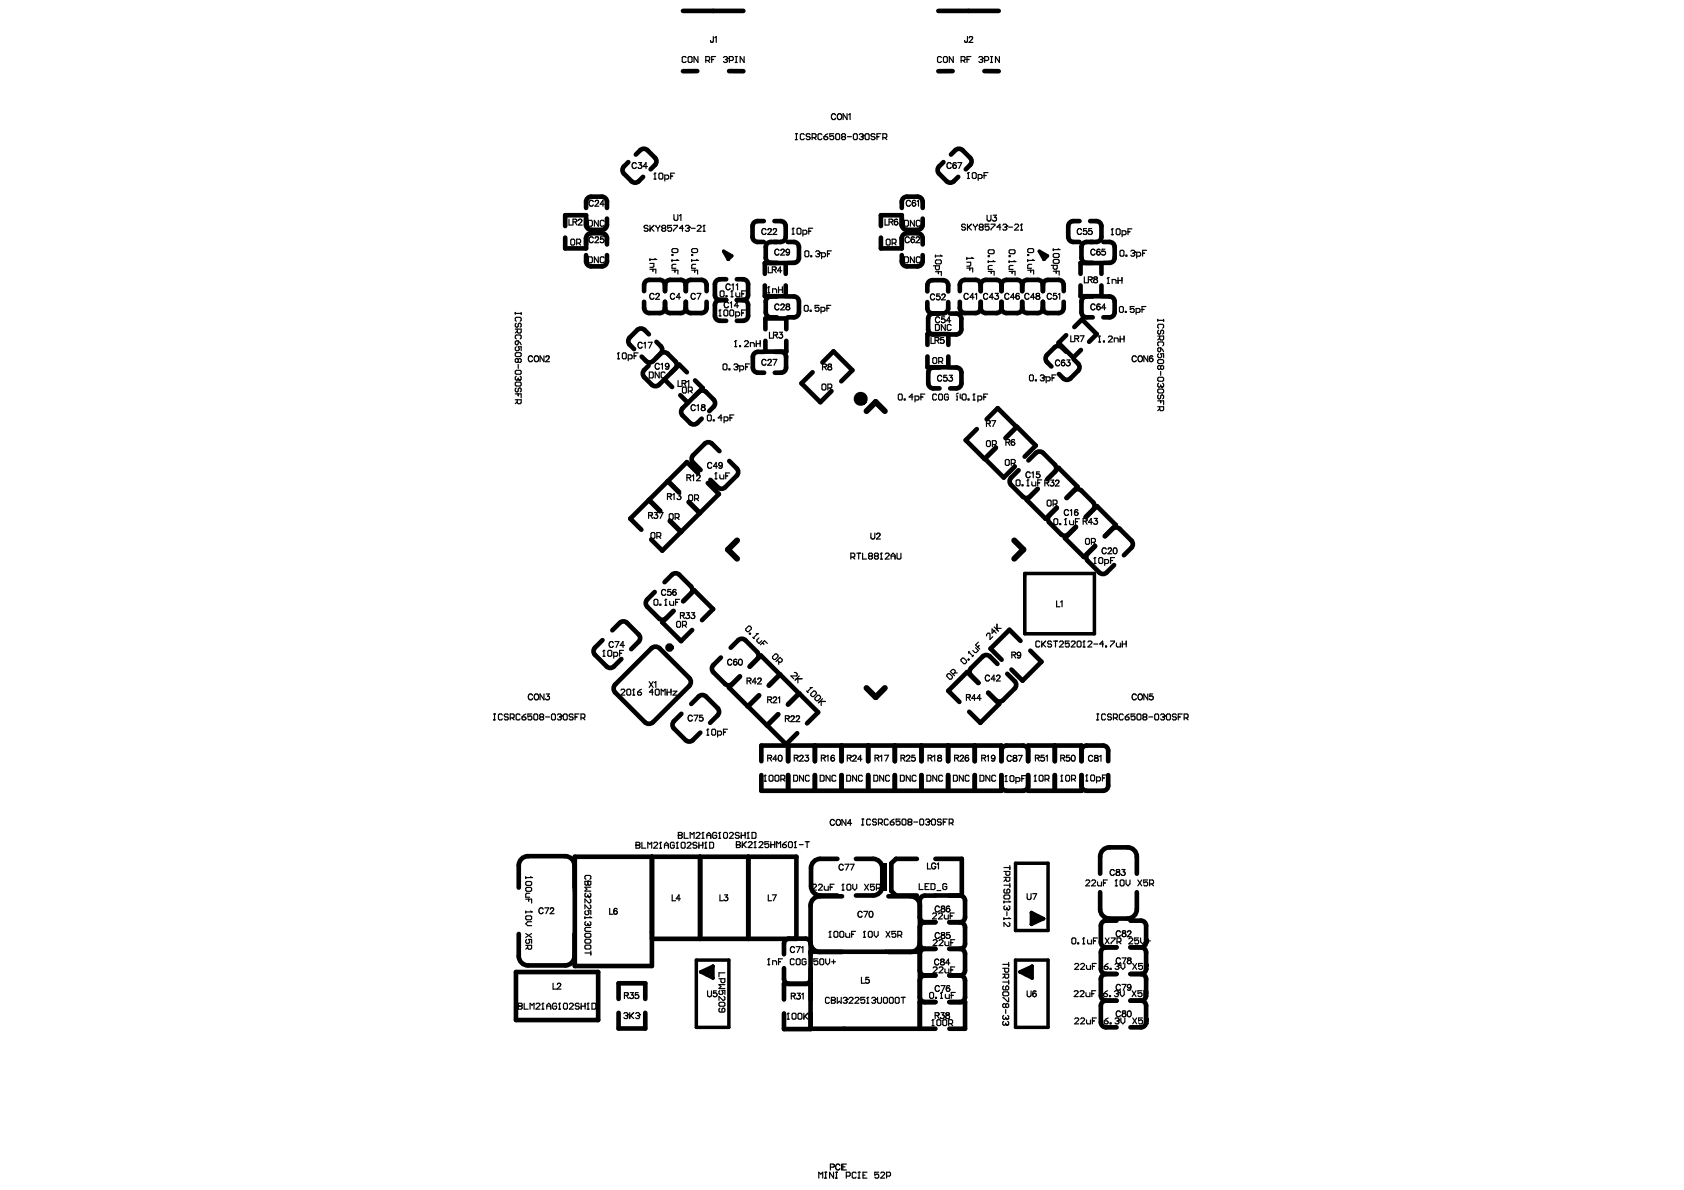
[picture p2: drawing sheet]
<svg xmlns="http://www.w3.org/2000/svg" width="297mm" height="210mm" viewBox="0 0 297 210" stroke-linecap="round" stroke-linejoin="round" font-family="sans-serif">
<g fill="none" stroke="#000" stroke-width=".82">
<path d="M120.5 1.9h10.6M123 12.5l-2.5 .1M128.6 12.5l2.5 .1M165.5 1.9h10.7M168 12.5l-2.5 .1M173.6 12.5l2.6 .1M99.7 39.9v-1.9h3.7v1.9M103.4 36.7v-1.1a.9 .9 0 0 1 .9-.9h1.9a.9 .9 0 0 1 .9 .9v1.1M107.1 38.6v1a.9 .9 0 0 1-.9 .9h-1.9a.9 .9 0 0 1-.9-.9M110.8 28.6l-.7 .8a.9 .9 0 0 0 0 1.2l1.3 1.4a.9 .9 0 0 0 1.3 0l.7-.8M112.2 27.3l.7-.8a.9 .9 0 0 1 1.3 0l1.3 1.3a.9 .9 0 0 1 0 1.3l-.7 .8M134.7 39h-1.1a.9 .9 0 0 0-.9 .9v1.9a.9 .9 0 0 0 .9 .9h1.1"/>
<path d="M136.6 39h1.1a.9 .9 0 0 1 .9 .9v1.9a.9 .9 0 0 1-.9 .9h-1.7a.9 .9 0 0 0-.9 .9v1.9a.9 .9 0 0 0 .9 .9h1.1M155.4 39.9v-1.9h3.7v1.9M159.1 36.7v-1.1a.9 .9 0 0 1 .9-.9h1.8a.9 .9 0 0 1 1 .9v1.1M162.8 38.6v1a.9 .9 0 0 1-1 .9h-1.8a.9 .9 0 0 1-.9-.9M166.4 28.6l-.8 .8a.9 .9 0 0 0 0 1.2l1.4 1.4a.9 .9 0 0 0 1.3 0l.7-.8M167.7 27.3l.8-.8a.9 .9 0 0 1 1.3 0l1.3 1.3a.9 .9 0 0 1 0 1.3l-.8 .8M190.4 39h-1.1a.9 .9 0 0 0-.9 .9v1.9a.9 .9 0 0 0 .9 .9h1.1M192.3 39h1.1a.9 .9 0 0 1 .9 .9v1.9a.9 .9 0 0 1-.9 .9h-1.7a.9 .9 0 0 0-.9 .9v1.9a.9 .9 0 0 0 .9 .9h1M99.7 41.9v1.9h3.7v-1.9M103.4 42a.9 .9 0 0 1 .9-.9h1.9a.9 .9 0 0 1 .9 .9v1.1M103.4 45v1.1a.9 .9 0 0 0 .9 .9h1.9a.9 .9 0 0 0 .9-.9v-1.1M113.6 53.2v1.1a.9 .9 0 0 0 .9 .9h1.9a.9 .9 0 0 0 .9-.9"/>
<path d="M114.5 59l-.8-.8a.9 .9 0 0 0-1.3 0l-1.3 1.3a.9 .9 0 0 0 0 1.3l.8 .8M117.3 50.3a.9 .9 0 0 0-.9-.9h-1.9a.9 .9 0 0 0-.9 .9v1.1M117.3 50.3a.9 .9 0 0 1 .9-.9h1.9a.9 .9 0 0 1 .9 .9v1.1M117.3 50.3v1.1M117.3 53.2v1.1M121 53.2v1.1a.9 .9 0 0 0 .9 .9h1.8a.9 .9 0 0 0 .9-.9v-1.1M121 51.4v-1.1a.9 .9 0 0 1 .9-.9h1.8a.9 .9 0 0 1 .9 .9v1.1M121 53.2v1.1a.9 .9 0 0 1-.9 .9h-1.9a.9 .9 0 0 1-.9-.9M128.1 52.9h-1.1a.9 .9 0 0 0-.9 .9v1.9a.9 .9 0 0 0 .9 .9h1.1M128.1 49.3h-1.1a.9 .9 0 0 0-.9 .9v1.8a.9 .9 0 0 0 .9 .9h1.1M130 52.9h1.1a.9 .9 0 0 1 .9 .9v1.9a.9 .9 0 0 1-.9 .9h-1.1M130 49.3h1.1a.9 .9 0 0 1 .9 .9v1.8a.9 .9 0 0 1-.9 .9h-1.1"/>
<path d="M134.9 48.3v-1.9h3.7v1.9M134.9 50.4v1.9h3.7v-1.9M135 58.1v-1.9h3.7v1.9M137.1 52.3h-1.1a.9 .9 0 0 0-.9 .9v1.9a.9 .9 0 0 0 .9 .9h1.1M138.9 42.7h1.1a.9 .9 0 0 1 .9 .9v1.9a.9 .9 0 0 1-.9 .9h-1.1M138.9 52.3h1.1a.9 .9 0 0 1 .9 .9v1.9a.9 .9 0 0 1-.9 .9h-1.1M155.4 41.9v1.9h3.7v-1.9M159.1 42a.9 .9 0 0 1 .9-.9h1.8a.9 .9 0 0 1 1 .9v1.1M159.1 45v1.1a.9 .9 0 0 0 .9 .9h1.8a.9 .9 0 0 0 1-.9v-1.1M163.6 53.3v1.1a.9 .9 0 0 0 .9 .9h1.9a.9 .9 0 0 0 .9-.9v-1.1M163.6 51.4v-1.1a.9 .9 0 0 1 .9-.9h1.9a.9 .9 0 0 1 .9 .9v1.1M165.7 55.3h-1.1a.9 .9 0 0 0-.9 .9v1.9a.9 .9 0 0 0 .9 .9h1.1"/>
<path d="M167.6 55.3h1.1a.9 .9 0 0 1 .9 .9v1.9a.9 .9 0 0 1-.9 .9h-1.1M169.3 53.2v1.1a.9 .9 0 0 0 .9 .9h1.9a.9 .9 0 0 0 .9-.9M173 54.3a.9 .9 0 0 0 .9 .9h1.9a.9 .9 0 0 0 .9-.9M173 50.3a.9 .9 0 0 1 .9-.9h1.9a.9 .9 0 0 1 .9 .9M173 50.3a.9 .9 0 0 0-.9-.9h-1.9a.9 .9 0 0 0-.9 .9v1.1M173 50.3v1.1M173 53.2v1.1M176.6 50.3v1.1M176.6 53.2v1.1M176.6 50.3a.9 .9 0 0 1 .9-.9h1.9a.9 .9 0 0 1 .9 .9v1.1M180.3 53.2v1.1a.9 .9 0 0 0 .9 .9h1.9a.9 .9 0 0 0 .9-.9v-1.1M180.3 51.4v-1.1a.9 .9 0 0 1 .9-.9h1.9a.9 .9 0 0 1 .9 .9v1.1"/>
<path d="M180.3 53.2v1.1a.9 .9 0 0 1-.9 .9h-1.9a.9 .9 0 0 1-.9-.9M183.9 51.4v-1.1a.9 .9 0 0 1 .9-.9h1.9a.9 .9 0 0 1 .9 .9v1.1M183.9 53.2v1.1a.9 .9 0 0 0 .9 .9h1.9a.9 .9 0 0 0 .9-.9v-1.1M188.1 59.1l-1.4 1.4 2.6 2.6 1.4-1.4M189.5 57.7l1.4-1.4 2.6 2.6-1.4 1.4M190.6 50.4v1.9h3.7v-1.9M190.6 48.3v-1.9h3.7v1.9M192.7 52.3h-1a.9 .9 0 0 0-.9 .9v1.9a.9 .9 0 0 0 .9 .9h1M194.6 52.3h1.1a.9 .9 0 0 1 .9 .9v1.9a.9 .9 0 0 1-.9 .9h-1.1M194.6 42.7h1.1a.9 .9 0 0 1 .9 .9v1.9a.9 .9 0 0 1-.9 .9h-1.1M114.4 64.5l-.8 .8a.9 .9 0 0 0 0 1.2l1.4 1.4a.9 .9 0 0 0 1.2 0l.8-.8M115.8 60.3l.8 .8a.9 .9 0 0 1 0 1.2l-1.4 1.4a.9 .9 0 0 1-1.3 0l-.7-.8"/>
<path d="M116.5 62.4a.9 .9 0 0 1 1.3 0l1.3 1.3a.9 .9 0 0 1 0 1.3l-.8 .8M121.2 65.7l-1.4-1.4-2.6 2.6 1.3 1.4M121.2 71.2l-.8 .8a.9 .9 0 0 0 0 1.3l1.3 1.3M122.5 69.9l.8-.8a.9 .9 0 0 1 1.2 0l1.4 1.4a.9 .9 0 0 1 0 1.3l-.8 .7M122.6 67.1l1.3 1.4-2.6 2.6-1.3-1.4M123.8 73.8l-.8 .8a.9 .9 0 0 1-1.3 0M126.9 79.6l-1.3-1.3a.9 .9 0 0 0-1.3 0l-2 2a.9 .9 0 0 0 0 1.3M134.8 62.1h-1.1a.9 .9 0 0 0-.9 .9v1.8a.9 .9 0 0 0 .9 .9h1.1M135 60.1v1.9h3.7v-1.9M136.7 62.1h1.1a.9 .9 0 0 1 .9 .9v1.8a.9 .9 0 0 1-.9 .9h-1.1M143.3 65.7l-1.9 1.9 3.3 3.3 2-1.9M145.1 63.9l1.9-1.9 3.3 3.3-1.9 2"/>
<path d="M163.6 60.8v-1.9h3.7v1.9M163.6 62.9v1.9h3.7v-1.9M165.7 64.8h-1.1a.9 .9 0 0 0-.9 .9v1.9a.9 .9 0 0 0 .9 .9h1.1M167.6 64.8h1.1a.9 .9 0 0 1 .9 .9v1.9a.9 .9 0 0 1-.9 .9h-1.1M172.3 75.7l-2 1.9 3.4 3.4 2-2M174 74l2-2 3.3 3.3-1.9 2M177.4 77.2l2-1.9 3.3 3.3-2 2M182.7 79.9l-1.3 1.3M182.7 79.9a.9 .9 0 0 1 1.3 0M184 79.9l2.1 2.1a.9 .9 0 0 1 0 1.2M184.7 63.9l.8 .7M188.1 62l-.8-.7a.9 .9 0 0 0-1.3 0l-1.3 1.3a.9 .9 0 0 0 0 1.3"/>
<path d="M189.4 63.4l.8 .7a.9 .9 0 0 1 0 1.3l-1.4 1.3a.9 .9 0 0 1-1.2 0l-.8-.7M114.4 88.2l2 2M114.5 88.2l2 1.9M118.1 91.9l2 2M118.2 91.8l1.9 2M119.7 86.8l-1.9-1.9-6.6 6.6 1.9 1.9M121.5 88.6l1.9 1.9-6.6 6.6-1.9-1.9M122.3 81.6l1.3 1.3M123.1 83.5l-1.9-2-3.4 3.3 2 2M124.8 85.2l2 2-3.3 3.3-2-2M128.6 81.3l1.3 1.3M130 82.6a.9 .9 0 0 1 0 1.3l-2.1 2.1a.9 .9 0 0 1-1.3 0l-1.3-1.4"/>
<path d="M173.7 80.9l3.3 3.3 2-1.9M178.3 84.3a.9 .9 0 0 0 0 1.2l2.1 2.1a.9 .9 0 0 0 1.3 0M179.7 82.9l-1.3 1.4M183 86.2l-1.9 2 3.3 3.3 2-2M184.7 84.5l2-2 3.4 3.4-2 1.9M185.1 90.9a.9 .9 0 0 0 0 1.3l2.1 2a.9 .9 0 0 0 1.2 0M186.4 89.6l-1.3 1.3M188.2 87.9l1.3-1.4a.9 .9 0 0 1 1.3 0l2 2.1a.9 .9 0 0 1 0 1.3l-1.3 1.3M189.8 92.9l-1.4 1.3M189.8 93l-2 1.9 3.4 3.4 1.9-2M191.5 91.2l2-1.9 3.3 3.3-1.9 2M191.9 97.7a.9 .9 0 0 0 0 1.2l2 2.1"/>
<path d="M193.2 96.3l-1.3 1.3M194.9 94.6l1.3-1.3a.9 .9 0 0 1 1.3 0l2.1 2a.9 .9 0 0 1 0 1.3M196.5 99.7l-1.3 1.3M199.5 96.6l-1.3 1.3M106.3 112.9l-1.3 1.3a.9 .9 0 0 0 0 1.3l2 2.1a.9 .9 0 0 0 1.3 0l1.3-1.4M109.3 109.9l-1.3 1.3M109.3 109.9a.9 .9 0 0 1 1.3 0l2.1 2a.9 .9 0 0 1 0 1.3M112.6 113.2l-1.3 1.3M115.5 104.4l-1.3 1.3a.9 .9 0 0 0 0 1.3l2 2.1a.9 .9 0 0 0 1.3 0M117.2 102.7l1.3-1.3a.9 .9 0 0 1 1.3 0l2.1 2a.9 .9 0 0 1 0 1.3M118.8 107.8l-2 2 3.3 3.3 2-2M120.5 106.1l2-2 3.3 3.3-2 2"/>
<path d="M127.2 116l-1.4 1.3a.9 .9 0 0 0 0 1.3l2.1 2a.9 .9 0 0 0 1.3 0l1.3-1.3M130.2 112.9l-1.3 1.3M130.2 112.9a.9 .9 0 0 1 1.3 0l2 2.1a.9 .9 0 0 1 0 1.3M130.5 119.3l-1.9 2 3.3 3.3 2-1.9M132.3 117.6l1.9-2 3.4 3.4-2 1.9M133.5 116.3l-1.3 1.3M171.3 119.1l1.3 1.3M175.9 117.1l-1.3-1.3a.9 .9 0 0 0-1.3 0l-2 2a.9 .9 0 0 0 0 1.3M177.7 118.8l1.3 1.4a.9 .9 0 0 1 0 1.2l-2.1 2.1a.9 .9 0 0 1-1.2 0l-1.4-1.3M180 113l-1.9-1.9-3.4 3.3 2 2M181.7 114.8l2 1.9-3.3 3.4-2-2M193.9 101a.9 .9 0 0 0 1.3 0"/>
<path d="M108.5 120.7l6.4-6.3a1.02 1.02 0 0 1 1.5 0l5.2 5.2a1.02 1.02 0 0 1 0 1.4l-6.4 6.4a1.02 1.02 0 0 1-1.5 0l-5.2-5.2a1.02 1.02 0 0 1 0-1.5zM120.2 125.9l-1.3 1.3a.9 .9 0 0 0 0 1.3l2 2a.9 .9 0 0 0 1.3 0M121.9 124.2l1.3-1.3a.9 .9 0 0 1 1.3 0l2.1 2a.9 .9 0 0 1 0 1.3M123.5 129.2l-1.3 1.3M126.6 126.2l-1.3 1.3M133.9 122.7l-1.9 1.9 3.3 3.3 1.9-1.9M134.3 134.3v-2.8h42.3v2.8M134.3 136.7v2.8h42.3v-2.8M135.6 120.9l2-1.9 3.3 3.3-1.9 2M137.3 126l-2 2 3.4 3.3 1.9-2M139 131.5v2.8M139 136.7v2.8"/>
<path d="M139 124.3l2-2 3.3 3.3-1.9 2M143.7 131.5v2.8M143.7 136.7v2.8M148.4 131.5v2.8M148.4 136.7v2.8M153.1 131.5v2.8M153.1 136.7v2.8M157.8 131.5v2.8M157.8 136.7v2.8M162.5 131.5v2.8M162.5 136.7v2.8M167.2 131.5v2.8"/>
<path d="M167.2 136.7v2.8M171.9 131.5v2.8M171.9 136.7v2.8M172.6 120.5l-2-2-3.3 3.4 1.9 1.9M174.3 122.2l1.9 2-3.3 3.3-1.9-2M176.6 132.4a.9 .9 0 0 1 .9-.9h2.9a.9 .9 0 0 1 .9 .9M176.6 138.6a.9 .9 0 0 0 .9 .9h2.9a.9 .9 0 0 0 .9-.9M181.3 134.3v-2.8h9.5v2.8M181.3 136.7v2.8h9.5v-2.8M186.1 131.5v2.8M186.1 136.7v2.8M190.8 132.4a.9 .9 0 0 1 .9-.9h2.9a.9 .9 0 0 1 .9 .9v1.9"/>
<path d="M190.8 138.6a.9 .9 0 0 0 .9 .9h2.9a.9 .9 0 0 0 .9-.9M195.5 136.7v1.9M91.5 156.6v-3.9a1.64 1.64 0 0 1 1.6-1.7h6.6a1.64 1.64 0 0 1 1.6 1.7v3.9M115 151.1v19.3h-13.6v-19.3h39.1v14.5M123.5 151.1v14.5M132 151.1v14.5M147.7 151.5h-3a1.64 1.64 0 0 0-1.6 1.6v3.2a1.64 1.64 0 0 0 1.6 1.7h3M148.5 158.1h-3.9a1.64 1.64 0 0 0-1.6 1.6v6.6a1.64 1.64 0 0 0 1.6 1.6h3.9M151 151.5h3a1.64 1.64 0 0 1 1.6 1.6v3.2a1.64 1.64 0 0 1-1.6 1.7h-3M156.7 158.1h3.9a1.64 1.64 0 0 1 1.7 1.6v6.6a1.64 1.64 0 0 1-1.7 1.6h-3.9M161.7 151.5h-3.7l-.8 .8v4.9l.8 .8h3.7M165 151.5h4.6v6.5h-6.5a.9 .9 0 0 0-.9 .9v2.9a.9 .9 0 0 0 .9 .9"/>
<path d="M169.3 158a.9 .9 0 0 1 .9 .9v2.9a.9 .9 0 0 1-.9 .9 .88 .88 0 0 1 .9 .9v2.9a.9 .9 0 0 1-.9 .9M194.1 157.4v3a1.64 1.64 0 0 0 1.6 1.6h3.2a1.64 1.64 0 0 0 1.6-1.6v-3M194.1 154.1v-3a1.64 1.64 0 0 1 1.6-1.6h3.2a1.64 1.64 0 0 1 1.6 1.6v3M91 171.5h14.5v8.4h-14.5zM91.5 164.7v4a1.64 1.64 0 0 0 1.6 1.6h6.6a1.64 1.64 0 0 0 1.6-1.6v-4M109.1 176.2v-2.8h4.7v2.8M109.1 178.7v2.7h4.7v-2.7M115 165.6h27.1a.9 .9 0 0 1 .9 .9v1.8M138.3 170.8v1.8a.9 .9 0 0 0 .9 .9M138.3 176.3v-2.8h4.7v2.8M138.3 178.8v2.7h4.7v-2.7M139.2 165.6a.9 .9 0 0 0-.9 .9v1.8"/>
<path d="M143 170.8v1.8a.9 .9 0 0 1-.9 .9M163.1 162.7a.9 .9 0 0 0-.9 .9v2.9a.9 .9 0 0 0 .9 .9h1.9M163.1 172.1a.9 .9 0 0 0-.9 .9v2.9a.9 .9 0 0 0 .9 .9M163.2 162.7h1.8M163.2 172.1h1.8M165 167.4h-1.9a.9 .9 0 0 0-.9 .9v2.9a.9 .9 0 0 0 .9 .9M165 176.8h-2.8v4.7M167.5 162.7h1.8M167.5 176.8h2.7v4.7h-2.7M167.5 167.4h1.8M167.5 172.1h1.8M169.3 167.4a.9 .9 0 0 1 .9 .9v2.9a.88 .88 0 0 1-.9 .9 .9 .9 0 0 1 .9 .9v2.9a.9 .9 0 0 1-.9 .9"/>
<path d="M195.1 176.5a.9 .9 0 0 0-.9 .9v2.9a.9 .9 0 0 0 .9 .9h1.8M195.1 171.8a.9 .9 0 0 0-.9 .9v2.9a.9 .9 0 0 0 .9 .9M195.1 167.1a.9 .9 0 0 0-.9 .9v2.9a.9 .9 0 0 0 .9 .9M195.1 176.5h1.8M195.1 171.8h1.8M195.1 167.1h1.8M196.9 162.4h-1.8a.9 .9 0 0 0-.9 .9v2.9a.9 .9 0 0 0 .9 .9M199.4 162.4h1.9a.9 .9 0 0 1 .9 .9v2.9a.9 .9 0 0 1-.9 .9M199.4 176.5h1.8M199.4 171.8h1.8M199.4 167.1h1.8M201.3 176.5a.9 .9 0 0 1 .9 .9v2.9a.9 .9 0 0 1-.9 .9h-1.9"/>
<path d="M201.3 171.8a.9 .9 0 0 1 .9 .9v2.9a.9 .9 0 0 1-.9 .9M201.3 167.1a.9 .9 0 0 1 .9 .9v2.9a.9 .9 0 0 1-.9 .9M162.3 181.5v-13.6h-19.3v13.6h22"/>
</g>
<g fill="none" stroke="#000" stroke-width=".62">
<path d="M127.6 44.3l1.5 .8-.6 .6zM128.5 45.1v.6M183.3 44.3l1.5 .8-.7 .6zM184.1 45.1v.6M180.8 101.2h12.2v10.6h-12.2zM123.6 171.4l2.2 1.1M125.1 171.1l.7 1.4M125.1 171.1l-1.5 .3M125.8 170.4l-2.2 1M125.8 170.4v2.1M125.8 170.4l-.7 .7M125.8 170.4l-1.2 1.5"/>
<path d="M179.9 171.4l2.2 1.1M181.4 171.1l-1.5 .3M181.4 171.1l.7 1.4M181.9 161l.7 1.4M181.9 161v2M181.9 161l2.2 1M182.1 170.4l-1.2 1.5M182.1 170.4l-.7 .7M182.1 170.4v2.1M182.1 170.4l-2.2 1M182.6 162.4l-.7 .6M183.1 161.5l-1.2 1.5"/>
<path d="M184.1 162l-1.5 .4M184.1 162l-2.2 1"/>
</g>
<path d="M179.1 152.3h5.8v11.8h-5.8zM122.8 169.3h5.8v11.9h-5.8zM179.1 169.3h5.8v11.9h-5.8z" fill="none" stroke="#000" stroke-width=".61"/>
<g fill="none" stroke="#000" stroke-width="1">
<path d="M156.1 72.5l-1.6-1.6-1.7 1.6M130 95.3l-1.6 1.6 1.6 1.7M178.9 95.3l1.6 1.6-1.6 1.7M152.8 121.4l1.7 1.6 1.6-1.6"/>
<circle cx="118.1" cy="114.2" r=".23"/>
</g>
<path d="M155.3 152.3h1.2v4.9h-1.2z" fill-rule="evenodd" fill="#000"/>
<g fill="none" stroke="#000" stroke-width=".21">
<path d="M121 10.2l-.1-.2h-.4l-.2 .2v.6l.2 .2h.4l.1-.2M121.5 10h.4l.2 .2v.6l-.2 .2h-.4l-.1-.2v-.6zM123.1 10v1l-.7-1v1M124.5 10.7h.5l.2-.2v-.3l-.2-.2h-.5v1M124.8 10.7l.4 .3M125.5 10.5h.4M125.8 6.4v1h-.4l-.1-.3M126.1 6.6l.2-.2v1.1M126.2 10h-.7v1M127.6 10.2l.2-.2h.3l.2 .3M128 10.5h.1M128.1 10.5l.2 .2-.2 .3h-.3l-.2-.2"/>
<path d="M128.3 10.3h.1M128.3 10.3l-.2 .2M128.7 10.7h.5l.1-.2v-.3l-.1-.2h-.5v1M129.7 10h.3M129.7 11h.3M129.9 10v1M131.3 10v1l-.7-1v1M166.1 10.2l-.2-.2h-.4l-.1 .2v.6l.1 .2h.4l.2-.2M166.6 10h.3l.2 .2v.6l-.2 .2h-.3l-.2-.2v-.6zM168.1 10v1l-.7-1v1M169.5 10.7h.5l.2-.2v-.3l-.2-.2h-.5v1M169.9 10.7l.3 .3"/>
<path d="M170.6 10.5h.3M170.6 6.4v1h-.3l-.1-.3M171 6.7l.2-.3h.2l.2 .2-.2 .4-.5 .5h.7M171.3 10h-.7v1M172.6 10.2l.2-.2h.4l.1 .3M173 10.5h.2M173.2 10.5l.1 .2-.1 .3h-.4l-.2-.2M173.3 10.3h.1M173.3 10.3l-.1 .2M173.7 10.7h.5l.2-.2v-.3l-.2-.2h-.5v1M174.7 10h.4M174.7 11h.4"/>
<path d="M174.9 10v1M176.3 10v1l-.7-1v1M100.4 38.7v1h.6M101.1 39.2l.6-.1v-.3l-.6-.1v1M101.4 39.2l.4 .5M102 38.9l.2-.2h.2l.2 .2-.1 .3-.5 .5h.7M103.8 38.9h.5l.2 .1v.7l-.2 .2h-.5zM104.6 35.6a.38 .38 0 0 0-.4-.3 .38 .38 0 0 0-.3 .4v.3a.38 .38 0 0 0 .3 .4 .38 .38 0 0 0 .4-.3M105 35.6l.2-.3h.2l.2 .2-.2 .4-.5 .5h.7M105.5 38.9v1l-.7-1v1M106.6 39l-.2-.1h-.4l-.1 .1v.7l.1 .2h.4l.2-.2M106.6 36h-.7l.5-.7v1.1"/>
<path d="M112.2 28.9a.38 .38 0 0 0-.4-.2 .38 .38 0 0 0-.3 .4v.2a.38 .38 0 0 0 .3 .4 .38 .38 0 0 0 .4-.2M112.6 28.7h.6l-.3 .4a.35 .35 0 0 1 .2 .5 .35 .35 0 0 1-.6-.1M114.2 29.4h-.7l.4-.7v1M114.3 39.9l-.2-.2h-.3l-.2 .4 .2 .2h.3l.2 .3-.2 .2h-.3l-.2-.2M114.7 39.7v1.1M115.3 39.7l-.6 .7M115.4 31.6h.3M115.5 30.5h.1M115.5 30.5v1.1M115.5 30.5l-.1 .2M115.7 39.7v.2l.3 .4M116.4 39.7v.2l-.4 .4"/>
<path d="M116.4 30.5h.3l.2 .2v.7l-.2 .2h-.3l-.2-.2v-.7zM117.3 31.6h.5l.2-.2v-.3l-.2-.2h-.5v1M118.3 31.1h.3M118.5 39.7h-.7v.6l.3-.2 .4 .2v.3l-.2 .2h-.4l-.1-.2M118.8 39.7h.7v.2l-.7 .7v.2M118.9 37.9v.7l.3 .3 .3-.2 .1-.8M119 30.5h-.7v1.1M119.9 38.1l.2-.2v1M120.9 39.9l.2-.2h.3l.2 .4M123 39.9l.1-.2h.4l.2 .2v.2l-.7 .7h.7M124.2 39.7h.1M124.2 39.7v1.1"/>
<path d="M124.2 39.7l-.2 .2M140.3 23.6h.3M140.3 24.6h.3M140.5 23.6v1M141.9 23.8l-.2-.2h-.4l-.1 .2v.7l.1 .1h.4l.2-.1M142.9 23.8l-.2-.2h-.3l-.2 .3 .2 .2h.3l.2 .4-.2 .1h-.3l-.2-.1M143.2 24.3h.6l.1-.2v-.3l-.1-.2h-.6v1M143.6 24.3l.3 .3M145 23.8l-.2-.2h-.3l-.2 .2v.7l.2 .1h.3l.2-.1M145.3 24.1h.5l.2 .4-.2 .1h-.3l-.2-.1zM146 23.6l-.7 .5M147.1 23.6h-.7v.5l.5-.2 .2 .2v.4l-.2 .1h-.4l-.1-.1"/>
<path d="M147.4 20.3a.38 .38 0 0 0-.4-.2 .38 .38 0 0 0-.4 .4v.2a.38 .38 0 0 0 .4 .4 .38 .38 0 0 0 .4-.3M147.4 23.8l.2-.2h.3l.2 .2v.7l-.2 .1h-.3l-.2-.1zM147.8 20.2l.1-.1a.49 .49 0 0 1 .6 .5 .49 .49 0 0 1-.6 .4l-.2-.3zM148.6 24.1l-.2-.2 .2-.3h.4l.1 .2-.1 .3M148.6 24.1l-.2 .2 .2 .3h.4l.1-.1-.1-.4M148.6 24.1h.4M149.4 20.1v1l-.7-1v1M149.5 24.1h.7M149.7 20.3l.2-.2v1M150.5 23.8l.2-.2h.3l.2 .2v.7l-.2 .1h-.3l-.2-.1zM151.6 23.8l.1-.2h.4l.2 .3M151.9 24.1h.2"/>
<path d="M152.1 24.1l.2 .2-.2 .3h-.4l-.1-.1M152.3 23.9h.1M152.3 23.9l-.2 .2M152.8 23.6h.3l.2 .2v.7l-.2 .1h-.3l-.2-.1v-.7zM154.3 23.8l-.1-.2h-.4l-.2 .2 .2 .3h.4l.1 .2-.1 .3h-.4l-.2-.1M154.7 24.1h.3M155.4 23.6h-.7v1M155.7 24.3h.5l.2-.2v-.3l-.2-.2h-.5v1M156.1 24.3l.3 .3M156.1 38.7v1h.6M156.8 39.2l.6-.1 .1-.3-.7-.1v1M157.2 39.2l.3 .5"/>
<path d="M158.3 38.8l-.3-.1a.53 .53 0 0 0-.3 .6M159.5 38.9h.6l.1 .1v.7l-.1 .2h-.6zM160.6 35.6a.38 .38 0 0 0-.4-.3 .38 .38 0 0 0-.3 .4v.3a.38 .38 0 0 0 .3 .4 .38 .38 0 0 0 .4-.3M161.3 38.9v1l-.7-1v1M161.5 35.5l-.3-.2a.53 .53 0 0 0-.3 .7M161.8 35.5l.2-.2v1.1M162.3 39l-.2-.1h-.3l-.2 .1v.7l.2 .2h.3l.2-.2M167.8 28.9a.38 .38 0 0 0-.5-.2 .38 .38 0 0 0-.3 .4v.2a.38 .38 0 0 0 .3 .4 .38 .38 0 0 0 .5-.2M168.7 28.8l-.3-.1a.53 .53 0 0 0-.3 .7M168.9 28.7h.7l-.5 1M170.3 39.7l-.2-.2h-.3l-.2 .2 .2 .4h.3l.2 .1-.2 .4h-.3l-.2-.2M170.6 31.5h.4"/>
<path d="M170.6 39.5v1.1M170.8 30.4h.1M170.8 30.4v1.1M170.8 30.4l-.2 .2M171.3 39.5l-.7 .7M171.5 30.6l.2-.2h.3l.2 .2v.7l-.2 .2h-.3l-.2-.2zM171.7 39.5v.2l.3 .4M172.4 39.5v.2l-.4 .4M172.5 31.5h.6l.1-.2v-.3l-.1-.2h-.6v1M173.6 31h.3M174.1 38v.7l.3 .3 .3-.2 .1-.8M174.3 30.4h-.7v1.1"/>
<path d="M174.5 39.5h-.7v.6l.3-.2 .4 .2v.3l-.2 .2h-.4l-.1-.2M174.8 39.5h.7v.2l-.7 .7v.2M175.2 38h.5l-.3 .4a.35 .35 0 0 1 .3 .5 .35 .35 0 0 1-.6-.1M176.9 39.7l.2-.2h.3l.2 .4M177.6 39.9h.1M177.6 39.9l-.2 .2M179 39.7l.1-.2h.4l.2 .2v.2l-.7 .7h.7M180.2 39.5h.1M180.2 39.5v1.1M180.2 39.5l-.2 .2M90.9 58.1h1v.5l-.1 .1h-.4l-.2-.1v-.5M90.9 55.3h1"/>
<path d="M90.9 55.1v.4M91.1 59.8l-.2-.2v-.3l.2-.2h.7l.1 .2v.3l-.1 .2M91.1 57l-.2 .2v.3l.3 .2 .2-.2v-.3l.4-.2 .1 .2v.3l-.1 .2M91.1 56.7l-.2-.2v-.4l.2-.1h.7l.1 .1v.4l-.1 .2M91.2 58.4l-.3 .3M91.9 55.1v.4M100.7 42.4l.2-.2h.3l.2 .2v.7l-.2 .1h-.3l-.2-.1zM101.7 42.9h.5l.2-.2v-.3l-.2-.2h-.5v1M102.1 42.9l.3 .3M103.8 45.3h.5l.2 .2v.7l-.2 .1h-.5zM104.6 42a.38 .38 0 0 0-.4-.2 .38 .38 0 0 0-.3 .4v.2a.38 .38 0 0 0 .3 .4 .38 .38 0 0 0 .4-.2M105 42l.2-.2h.2l.2 .2-.2 .3-.5 .5h.7"/>
<path d="M105.5 45.3v1l-.7-1v1M106.5 41.8h-.5l-.1 .4a.37 .37 0 0 1 .6 0 .37 .37 0 0 1-.1 .6 .37 .37 0 0 1-.5-.2M106.6 45.5l-.2-.2h-.4l-.1 .2v.7l.1 .1h.4l.2-.1M114.6 45.6v.3M114.6 45.8h1.1M114.6 46.5h.7v.5l-.1 .2h-.6M114.6 47.5h1.1v.7M114.8 40.3l.5 .5M115.2 47.5v.3M115.4 52a.38 .38 0 0 0-.5-.3 .38 .38 0 0 0-.3 .4v.3a.38 .38 0 0 0 .3 .4 .38 .38 0 0 0 .5-.3M115.5 45.6l.2 .2M115.7 45.8h.1"/>
<path d="M115.7 52l.2-.3 .3 .1 .1 .1-.2 .4-.5 .5h.7M116 40.3v.5M116.9 40.3h.4M116.9 40.3l-.2 .1 .2 .4h.4l.1-.2-.1-.3M116.9 40.3l-.2-.2 .2-.4h.4l.1 .2-.1 .4M118.5 44l.2-.1h.7l.2 .1v.4l-.2 .1h-.7l-.2-.1zM118.5 47.7h1.1v.7M118.5 44.9h.2v.2h-.2zM118.5 45.8v.3M118.5 45.9h1.1M119 52a.38 .38 0 0 0-.4-.3 .38 .38 0 0 0-.3 .4v.3a.38 .38 0 0 0 .3 .4 .38 .38 0 0 0 .4-.3M119 47.7v.3"/>
<path d="M119.2 46.6h-.5l-.2 .2v.5h.7M119.4 45.8l.2 .1M119.6 45.9h.1M120 52.4h-.7l.5-.7v1.1M120.5 40.3h-.6l.5-.6v1.1M121.2 40.3h.2M121.4 40.3l.2 .1-.2 .4h-.3l-.2-.2M121.6 40.1h.1M121.6 40.1l-.2 .2M121.9 40.3h.7M122 44l.2-.1h.7l.1 .1v.4l-.1 .1h-.7l-.2-.1zM122 44.9h.2v.2h-.2z"/>
<path d="M122 45.9h1M122 47.7h1v.7M122 45.8v.3M122.5 47.7v.3M122.6 52a.38 .38 0 0 0-.4-.3 .38 .38 0 0 0-.3 .4v.3a.38 .38 0 0 0 .3 .4 .38 .38 0 0 0 .4-.3M122.7 46.6h-.5l-.2 .2v.5h.7M122.9 45.8l.1 .1M122.9 51.7h.7l-.5 1.1M123 45.9h.1M124 40.8h.4M126.8 55.7h.4M127 54.7h.1"/>
<path d="M127 54.7v1M127 54.7l-.2 .2M127 51.5l.2-.2h.3l.2 .2v.7l-.2 .1h-.3l-.2-.1zM127.7 54.9l.2-.2h.3l.2 .2v.6l-.2 .2h-.3l-.2-.2zM128.1 52.2h.1v.1h-.1zM128.5 53.5a.38 .38 0 0 0-.5-.3 .38 .38 0 0 0-.3 .4v.3a.38 .38 0 0 0 .3 .4 .38 .38 0 0 0 .5-.3M128.7 54.9l.2-.2h.3l.2 .2v.6l-.2 .2h-.3l-.2-.2zM128.8 53.4l.2-.2v1.1M128.8 50.3a.38 .38 0 0 0-.4-.2 .38 .38 0 0 0-.4 .4v.2a.38 .38 0 0 0 .4 .4 .38 .38 0 0 0 .4-.2M128.9 52.3h.4M129.1 50.3l.2-.2v1M129.1 51.3h.1"/>
<path d="M129.1 51.3v1M129.1 51.3l-.2 .2M129.8 55.7h.5l.2-.2v-.3l-.2-.2h-.5v1.1M129.8 51.7v.5l.2 .1h.5v-.6M129.8 50.3l.3-.2v1M130.3 53.9h-.8l.5-.7v1.1M130.8 55.2h.4M130.8 51.8h.4M131.5 54.7h-.7v1M131.5 51.3h-.7v1M135.1 40.6a.38 .38 0 0 0-.4-.3 .38 .38 0 0 0-.3 .4v.3a.38 .38 0 0 0 .3 .4 .38 .38 0 0 0 .4-.3M135.4 51.6h.4"/>
<path d="M135.5 40.6l.2-.3 .3 .1 .1 .1-.2 .4-.5 .5h.7M135.5 47.1v1h.6M135.6 50.6h.1M135.6 50.6v1M135.6 50.6l-.2 .2M135.7 58.6v1h.6M136.2 47.6l.6-.1 .1-.3-.7-.1v1M136.3 51.6v-.6h.5l.2 .1v.5M136.4 40.6l.2-.3h.2l.2 .2-.2 .4-.5 .5h.7M136.4 59.1h.6l.1-.4-.7-.1v1M136.6 47.6l.3 .5M136.8 59.1l.3 .5"/>
<path d="M137.3 51.1h.7M137.3 50.6v1M137.4 53.9a.38 .38 0 0 0-.4-.3 .38 .38 0 0 0-.3 .4v.3a.38 .38 0 0 0 .3 .4 .38 .38 0 0 0 .4-.3M137.4 44.2a.38 .38 0 0 0-.4-.2 .38 .38 0 0 0-.3 .4v.2a.38 .38 0 0 0 .3 .4 .38 .38 0 0 0 .4-.3M137.5 58.6h.5l-.3 .4a.35 .35 0 0 1 .3 .6 .35 .35 0 0 1-.6-.2M137.7 53.9l.2-.3h.2l.2 .2-.1 .4-.5 .5h.7M137.7 44.2l.2-.2h.2l.2 .2-.1 .3-.5 .5h.7M137.9 47.8h-.7l.4-.7v1M138 50.6v1M138.7 53.7v.3l.5 .1 .1 .2a.35 .35 0 0 1-.3 .4 .35 .35 0 0 1-.4-.4l.7-.4-.1-.2zM139.3 44.3a.49 .49 0 0 1-.4 .7l-.2-.2M139.7 41.3h.4"/>
<path d="M139.9 40.3h.1M139.9 40.3v1M139.9 40.3l-.2 .1M140.6 40.4l.2-.1h.3l.2 .1v.7l-.2 .2h-.3l-.2-.2zM141.6 41.3h.5l.2-.2v-.3l-.2-.2h-.5v1M142 44.4l.1-.1h.4l.2 .1v.7l-.2 .2h-.4l-.1-.2zM142 53.9h.4l.2 .1v.7l-.2 .2h-.4l-.1-.2v-.7zM142.7 40.8h.3M142.9 54.7h.2v.2h-.2zM143 45.1h.2v.2h-.2zM143.4 40.3h-.7v1M143.9 44.4l.1-.1h.4l.2 .3"/>
<path d="M144.2 44.8h.2M144.4 44.8l.2 .1-.2 .4h-.4l-.1-.2M144.5 53.9h-.7v.5l.5-.2 .2 .2v.3l-.2 .2h-.4l-.1-.2M144.6 44.6h.1M144.6 44.6l-.2 .2M144.8 54.9h.5l.2-.2v-.3l-.2-.2h-.5v1M144.9 45.3h.5l.2-.2v-.3l-.2-.2h-.5v1M145.9 54.4h.3M146 44.8h.3M146.5 53.9h-.6v1M146.6 44.3h-.6v1M156.3 42.4l.2-.2h.3l.2 .2v.7l-.2 .1h-.3l-.2-.1z"/>
<path d="M157.4 42.9h.5l.2-.2v-.3l-.2-.2h-.5v1M157.7 42.9l.4 .3M159.5 45.3h.6l.1 .2v.7l-.1 .1h-.6zM160.4 42a.38 .38 0 0 0-.4-.2 .38 .38 0 0 0-.4 .4v.2a.38 .38 0 0 0 .4 .4 .38 .38 0 0 0 .4-.2M161.3 41.9l-.3-.1a.53 .53 0 0 0-.3 .7M161.3 45.3v1l-.7-1v1M161.6 42l.2-.2h.3l.1 .2-.2 .3-.4 .5h.6M162.3 45.5l-.2-.2h-.3l-.2 .2v.7l.2 .1h.3l.2-.1M164.2 59.5v1.1h.6M164.7 46.9h1v.5l-.2 .2h-.3l-.2-.2v-.5M164.9 52.1a.38 .38 0 0 0-.5-.2 .38 .38 0 0 0-.3 .3v.3a.38 .38 0 0 0 .3 .4 .38 .38 0 0 0 .5-.3M165 45v.3"/>
<path d="M165 57.2h.5l.2 .2v.7l-.2 .2h-.5zM165 47.9h1v.7M165 45.2h1M165.2 45.8h.7l.1 .2v.4l-.1 .1h-.7l-.2-.1v-.4zM165.5 47.9v.4M165.7 56.1a.38 .38 0 0 0-.4-.2 .38 .38 0 0 0-.3 .4v.2a.38 .38 0 0 0 .3 .4 .38 .38 0 0 0 .4-.2M165.7 51.9h-.4l-.1 .4a.37 .37 0 0 1 .6 0 .37 .37 0 0 1-.1 .5 .37 .37 0 0 1-.5-.1M165.9 45l.1 .2M166 45.2h.1M166.1 52.1l.2-.2h.2l.2 .2-.1 .3-.5 .5h.7M166.5 59.5h-.5l-.1 .5a.37 .37 0 0 1 .6 0 .37 .37 0 0 1-.1 .5 .37 .37 0 0 1-.5-.1M166.6 55.9h-.5v.4a.37 .37 0 0 1 .5 0 .37 .37 0 0 1 0 .6 .37 .37 0 0 1-.6-.2"/>
<path d="M166.7 57.2v1.1l-.7-1.1v1.1M167.7 56.6h-.7l.5-.7v1M167.8 57.4l-.2-.2h-.3l-.2 .2v.7l.2 .2h.3l.2-.2M170.5 47.3h1.1v.7M170.5 45.4v.3M170.5 45.6h1.1M170.5 46.3h.7v.5l-.1 .1h-.6M170.8 52a.38 .38 0 0 0-.4-.3 .38 .38 0 0 0-.4 .4v.3a.38 .38 0 0 0 .4 .4 .38 .38 0 0 0 .4-.3M170.8 40.1l.5 .5M171.1 47.3v.3M171.4 45.4l.2 .2M171.6 45.6h.1"/>
<path d="M171.8 52.4h-.7l.5-.7v1.1M172 51.9l.3-.2v1.1M172 40.1v.5M172.9 40.1h.3M172.9 40.1l-.2-.2 .2-.4h.3l.2 .2-.2 .4M172.9 40.1l-.2 .1 .2 .4h.3l.2-.2-.2-.3M174.2 52a.38 .38 0 0 0-.4-.3 .38 .38 0 0 0-.3 .4v.3a.38 .38 0 0 0 .3 .4 .38 .38 0 0 0 .4-.3M174.3 45.1h.2v.2h-.2zM174.3 44.2l.2-.1h.7l.2 .1v.4l-.2 .2h-.7l-.2-.2zM174.3 46.1h1.1M174.3 47.9h1.1v.7M174.3 46v.3"/>
<path d="M174.8 47.9v.3M175 46.8h-.5l-.2 .2v.5h.7M175.2 46l.2 .1M175.3 52.4h-.8l.5-.7v1.1M175.4 46.1h.1M175.5 51.7h.6l-.3 .4a.35 .35 0 0 1 .2 .6 .35 .35 0 0 1-.6-.1M176.5 40.1h-.7l.6-.6v1.1M177.2 40.1h.2M177.4 40.1l.2 .1-.2 .4h-.3l-.2-.2M177.9 40.1h.7M178 52a.38 .38 0 0 0-.5-.3 .38 .38 0 0 0-.3 .4v.3a.38 .38 0 0 0 .3 .4 .38 .38 0 0 0 .5-.3M178 45.1h.2v.2h-.2z"/>
<path d="M178 44.2l.2-.1h.7l.1 .1v.4l-.1 .2h-.7l-.2-.2zM178 46v.3M178 47.9h1v.7M178 46.1h1M178.5 47.9v.3M178.7 46.8h-.5l-.2 .2v.5h.7M178.9 46l.1 .1M179 52.4h-.7l.5-.7v1.1M179 46.1h.1M179.8 51.9l-.3-.2a.53 .53 0 0 0-.3 .7M180 40.6h.4M181.3 44l.2-.1h.6l.2 .1v.4l-.2 .1h-.6l-.2-.1z"/>
<path d="M181.3 44.9h.2v.2h-.2zM181.3 45.9h1M181.3 47.7h1v.7M181.3 45.8v.3M181.5 52a.38 .38 0 0 0-.4-.3 .38 .38 0 0 0-.3 .4v.3a.38 .38 0 0 0 .3 .4 .38 .38 0 0 0 .4-.3M181.8 47.7v.3M182 46.6h-.5l-.2 .2v.5h.7M182.1 45.8l.2 .1M182.3 45.9h.1M182.5 52.4h-.7l.5-.7v1.1M182.8 51.8v.3l.5 .1 .1 .2a.35 .35 0 0 1-.3 .4 .35 .35 0 0 1-.4-.4l.7-.4-.1-.2zM185.4 46.8h1.1v.5l-.2 .2h-.3l-.2-.2v-.5"/>
<path d="M185.5 52a.38 .38 0 0 0-.5-.3 .38 .38 0 0 0-.3 .4v.3a.38 .38 0 0 0 .3 .4 .38 .38 0 0 0 .5-.3M185.8 45.9l.2-.1h.6l.2 .1v.4l-.2 .2h-.6l-.2-.2zM185.8 43.9v.3M185.8 44.9l.2-.2h.6l.2 .2v.3l-.2 .2h-.6l-.2-.2zM185.8 44h1M185.8 47.8h1v.7M186.3 47.8v.4M186.3 51.7h-.5v.5a.37 .37 0 0 1 .6 0 .37 .37 0 0 1-.1 .5 .37 .37 0 0 1-.6-.1M186.6 43.9l.2 .1M186.7 51.9l.2-.2v1.1M186.8 44h.1M188.9 59.2v1.1h.6"/>
<path d="M189.6 59.7h.6v-.4l-.6-.1v1.1M189.9 59.7l.4 .6M190.5 59.2h.7l-.5 1.1M190.8 40.6a.38 .38 0 0 0-.5-.3 .38 .38 0 0 0-.3 .4v.3a.38 .38 0 0 0 .3 .4 .38 .38 0 0 0 .5-.3M191.3 48.8v1.1h.6M191.6 40.3h-.4l-.1 .5a.37 .37 0 0 1 .6 0 .37 .37 0 0 1-.1 .5 .37 .37 0 0 1-.5-.1M192 49.3h.6v-.4l-.6-.1v1.1M192.3 49.3l.4 .6M192.6 40.3h-.5l-.1 .5a.37 .37 0 0 1 .6 0 .37 .37 0 0 1-.1 .5 .37 .37 0 0 1-.5-.1M193 48.9v.3l.4 .1 .2 .2a.35 .35 0 0 1-.4 .4 .35 .35 0 0 1-.3-.4l.6-.4v-.2zM193.2 53.9a.38 .38 0 0 0-.5-.3 .38 .38 0 0 0-.3 .4v.3a.38 .38 0 0 0 .3 .4 .38 .38 0 0 0 .5-.3M193.2 44.2a.38 .38 0 0 0-.5-.2 .38 .38 0 0 0-.3 .4v.2a.38 .38 0 0 0 .3 .4 .38 .38 0 0 0 .5-.3"/>
<path d="M193.9 59.3h.1M193.9 59.3v1M193.9 59.3l-.1 .2M194 53.8l-.3-.2a.53 .53 0 0 0-.3 .7M194 44.1l-.3-.1a.53 .53 0 0 0-.3 .6M194.9 44h-.5v.4a.37 .37 0 0 1 .5 0 .37 .37 0 0 1 0 .5 .37 .37 0 0 1-.6-.1M195.1 54.3h-.8l.5-.7v1.1M195.3 50h.4M195.5 49h.1M195.5 49v1M195.5 49l-.2 .1M195.5 59.5l.2-.2h.3l.2 .2v.1l-.7 .7h.7"/>
<path d="M196 41.4h.4M196.2 50v-.7h.5l.2 .2v.5M196.2 40.4h.1M196.2 40.4v1M196.2 40.4l-.2 .1M197.1 40.4h.3l.2 .1v.7l-.2 .2h-.3l-.2-.2v-.7zM197.2 49v1M197.2 49.5h.7M197.5 54.2l.1-.1h.4l.1 .1v.7l-.1 .2h-.4l-.1-.2zM197.6 44.3l.1-.2h.4l.1 .2v.7l-.1 .2h-.4l-.1-.2zM197.6 59.3v1M197.6 59.8h.7"/>
<path d="M197.9 49v1M197.9 41.4h.5l.2-.2v-.3l-.2-.2h-.5v1M198.3 59.3v1M198.5 54.9h.2v.2h-.2zM198.6 45h.2v.2h-.2zM199 40.9h.3M199.5 44.3l.1-.2h.4l.2 .4M199.7 40.4h-.7v1M199.8 44.7h.2M200 44.7l.2 .1-.2 .4h-.4l-.1-.2M200.1 54.1h-.7v.5l.3-.2 .4 .2v.3l-.2 .2h-.4l-.1-.2M200.2 44.5h.1"/>
<path d="M200.2 44.5l-.2 .2M200.4 55.1h.5l.2-.2v-.3l-.2-.2h-.5v1.1M200.5 45.2h.5l.2-.2v-.3l-.2-.2h-.5v1M201.4 54.6h.4M201.5 44.7h.4M202.1 54.1h-.7v1M202.2 44.1h-.7v1.1M204.2 59.3h1v.5l-.1 .2h-.4l-.1-.2v-.5M204.2 56.5h1M204.2 56.3v.4M204.4 57.9l-.2-.2v-.3l.2-.2h.7l.1 .2v.3l-.1 .2M204.4 58.2l-.2 .2v.4l.2 .1h.2l.1-.1v-.4l.4-.2 .1 .2v.4l-.1 .1"/>
<path d="M204.6 59.6l-.4 .4M205.2 56.3v.4M90.9 62.4l.2-.2h.7l.1 .2v.3l-.1 .2h-.7l-.2-.2zM90.9 65.5l.2-.2h.7l.1 .2v.3l-.1 .2h-.7l-.2-.2zM90.9 67.6l.2-.2h.7l.1 .2v.3l-.1 .2h-.7l-.2-.2zM90.9 69.5h1v.7M90.9 70.5h1v.5l-.1 .2h-.4l-.2-.2v-.5M90.9 60.3l.2-.2h.3v.5l-.3 .2-.2-.2zM91.1 68.4l-.2 .2v.4l.3 .1 .2-.1v-.4l.4-.2 .1 .2v.4l-.1 .1M91.1 61.2l-.2 .1v.4l.2 .2h.3l.2-.2-.2-.5h.5v.7M91.1 66.4l-.2 .1v.4l.2 .2 .3-.2M91.2 70.9l-.3 .3"/>
<path d="M91.4 60.1l.5 .7M91.4 63.4l.2-.2 .3 .2v.4l-.1 .1-.4-.1M91.4 63.4l-.2-.2-.3 .2v.4l.2 .1 .3-.1M91.4 63.4v.4M91.4 64.3v.7M91.4 66.7v.2M91.4 69.5v.3M91.4 66.9l.2 .2M91.6 67.1h.1M91.8 66.4l.1 .1v.4l-.3 .2M93.9 63a.38 .38 0 0 0-.4-.2 .38 .38 0 0 0-.3 .4v.2a.38 .38 0 0 0 .3 .4 .38 .38 0 0 0 .4-.2M94.3 62.9l.1-.1a.49 .49 0 0 1 .6 .5 .49 .49 0 0 1-.6 .5l-.2-.4z"/>
<path d="M96 62.8v1l-.7-1v1M96.3 63l.2-.2h.2l.2 .2-.2 .3-.5 .5h.7M108.9 63.3h.4M109.1 62.3h.1M109.1 62.3v1M109.1 62.3l-.2 .1M109.8 62.4l.1-.1h.4l.2 .1v.7l-.2 .2h-.4l-.1-.2zM110.8 63.3h.5l.2-.2v-.3l-.2-.2h-.5v1M111.9 62.8h.3M112.5 62.3h-.6v1M113.3 60.6a.38 .38 0 0 0-.5-.2 .38 .38 0 0 0-.3 .4v.2a.38 .38 0 0 0 .3 .4 .38 .38 0 0 0 .5-.2M113.6 60.6l.2-.2v1"/>
<path d="M114.3 60.4h.7l-.5 1M114.5 65.6h.6l.1 .2v.7l-.1 .2h-.6zM116.3 65.6v1.1l-.7-1.1v1.1M116.3 64.3a.38 .38 0 0 0-.4-.2 .38 .38 0 0 0-.3 .4v.2a.38 .38 0 0 0 .3 .4 .38 .38 0 0 0 .4-.2M116.6 64.3l.2-.2v1M117.3 65.8l-.2-.2h-.3l-.2 .2v.7l.2 .2h.3l.2-.2M118 64.4a.49 .49 0 0 1-.4 .7l-.2-.1M119.6 67.1v1.1h.6M120.3 67.6h.6l.1-.4-.7-.1v1.1M120.4 68.5l.1-.2h.4l.2 .2v.7l-.2 .1h-.4l-.1-.1zM120.7 67.6l.3 .6M121.2 67.3l.3-.2v1.1"/>
<path d="M121.4 69h.5l.2-.2v-.3l-.2-.2h-.5v1M121.8 69l.3 .3M122.6 71.6a.38 .38 0 0 0-.4-.2 .38 .38 0 0 0-.3 .4v.2a.38 .38 0 0 0 .3 .4 .38 .38 0 0 0 .4-.2M122.9 71.6l.3-.2v1M123.8 71.4v.3l.4 .2 .2 .2a.35 .35 0 0 1-.4 .3 .35 .35 0 0 1-.3-.3l.6-.5v-.2zM124.9 73.2h.4l.2 .2v.7l-.2 .1h-.4l-.1-.1v-.7zM125.8 74.1h.2v.1h-.2zM127.4 73.7h-.7l.5-.5v1M127.5 64.4l.2-.2h.4l.1 .2v.7l-.1 .1h-.4l-.2-.1zM127.7 74.2h.5l.2-.1v-.4l-.2-.2h-.5v1.1M128.6 65.1h.2v.1h-.2zM128.8 73.7h.3"/>
<path d="M129.4 64.4l.2-.2h.4l.1 .3M129.5 73.2h-.7v1M129.6 61.1h.3M129.8 60.1h.1M129.8 60.1v1M129.8 60.1l-.2 .2M129.8 64.7h.2M130 64.7l.1 .2-.1 .3h-.4l-.2-.1M130.1 64.5h.1M130.1 64.5l-.1 .2M130.5 61h.1v.1h-.1zM130.5 65.2h.5l.2-.1v-.4l-.2-.2h-.5v1.1"/>
<path d="M131.3 60.3l.2-.2h.3l.2 .2v.1l-.7 .7h.7M131.5 64.7h.4M132.2 64.2h-.7v1M132.4 61.1v-.7h.5l.1 .2v.5M133.4 60.1v1M133.4 60.6h.7M134.1 60.1v1M135.1 63.6a.38 .38 0 0 0-.4-.2 .38 .38 0 0 0-.3 .4v.2a.38 .38 0 0 0 .3 .4 .38 .38 0 0 0 .4-.2M135.5 63.6l.2-.2h.3l.1 .2-.2 .3-.5 .5h.7M136.3 63.4h.7l-.5 1M145 67.9l.2-.1h.3l.2 .1v.7l-.2 .2h-.3l-.2-.2zM145.1 64.7h.6v-.4l-.6-.1v1.1"/>
<path d="M145.4 64.7l.4 .6M146 68.4h.5l.2-.1v-.4l-.2-.1h-.5v1M146.1 64.3v.3l.5 .1 .1 .2a.35 .35 0 0 1-.3 .4 .35 .35 0 0 1-.4-.4l.7-.4-.1-.2zM146.4 68.4l.3 .4M158.6 69.5h.4l.1 .2v.7l-.1 .2h-.4l-.1-.2v-.7zM159.5 70.4h.2v.2h-.2zM161.1 70h-.7l.5-.5v1.1M161.4 70.6h.5l.2-.2v-.4l-.2-.1h-.5v1M162.4 70h.4M163.1 69.5h-.7v1.1M164.5 63.2l.2-.1h.4l.1 .1v.7l-.1 .2h-.4l-.2-.2zM164.9 60h.6l.1-.4-.7-.1v1.1"/>
<path d="M165.2 69.7l-.2-.2h-.3l-.2 .2v.7l.2 .2h.3l.2-.2M165.3 60l.3 .6M165.6 63.8h.5l.2-.2v-.4l-.2-.1h-.5v1M165.7 69.5h.4l.1 .2v.7l-.1 .2h-.4l-.1-.2v-.7zM165.9 63.8l.4 .3M166.1 66.4a.38 .38 0 0 0-.4-.2 .38 .38 0 0 0-.3 .4v.2a.38 .38 0 0 0 .3 .4 .38 .38 0 0 0 .4-.2M167 66.2h-.5v.4a.37 .37 0 0 1 .5 0 .37 .37 0 0 1-.1 .6 .37 .37 0 0 1-.5-.2M167.3 69.7l-.2-.2h-.3l-.2 .2v.7l.2 .2h.3l.2-.2v-.4h-.4M167.4 66.2h.6l-.3 .4a.35 .35 0 0 1 .2 .5 .35 .35 0 0 1-.6-.1M168.7 69.9h.1v.7h-.1M169 69.3l-.3 .2M169.4 69.5v.7h.3"/>
<path d="M169.9 69.5h.3l.2 .2v.7l-.2 .2h-.3l-.2-.2v-.7zM170.8 70.4h.1v.2h-.1zM171.6 70.6h.4M171.8 69.5h.1M171.8 69.5v1.1M171.8 69.5l-.2 .2M172.5 70.6h.5l.2-.2v-.4l-.2-.1h-.5v1M173.5 70h.4M174 74.7l.6-.1v-.3l-.6-.1v1M174 77.9l.2-.2h.3l.2 .2v.7l-.2 .2h-.3l-.2-.2zM174.2 69.5h-.7v1.1M174.3 74.7l.4 .5"/>
<path d="M174.9 74.2h.7l-.5 1M175 78.4h.6l.1-.2v-.3l-.1-.2h-.6v1.1M175.4 78.4l.3 .4M177.4 78h.6l.1-.4-.7-.1v1.1M177.8 78l.3 .6M179 77.7l-.3-.2a.53 .53 0 0 0-.3 .7M181.8 66.1h.3l.2 .2v.7l-.2 .2h-.3l-.2-.2v-.7zM182.6 67h.2v.2h-.2zM183.5 66.3l.2-.2h.3l.2 .4M183.8 66.7h.2M184 66.7l.2 .1-.2 .4h-.3l-.2-.2M184.2 66.5h.1"/>
<path d="M184.2 66.5l-.2 .2M184.5 67.2h.6l.1-.2v-.3l-.1-.2h-.6v1M185.6 66.7h.3M186.3 66.1h-.7v1.1M186.9 63.7a.38 .38 0 0 0-.4-.2 .38 .38 0 0 0-.3 .4v.2a.38 .38 0 0 0 .3 .4 .38 .38 0 0 0 .4-.2M187.8 63.6l-.3-.1a.53 .53 0 0 0-.3 .7M188.2 63.5h.5l-.3 .4a.35 .35 0 0 1 .3 .5 .35 .35 0 0 1-.6-.1M193.8 60.3h.3M194.6 60.2h.2v.1h-.2zM196.5 60.3v-.7h.6l.1 .2v.5M200.4 63a.38 .38 0 0 0-.4-.2 .38 .38 0 0 0-.3 .4v.2a.38 .38 0 0 0 .3 .4 .38 .38 0 0 0 .4-.2M200.8 62.9l.1-.1a.49 .49 0 0 1 .6 .5 .49 .49 0 0 1-.6 .5l-.2-.4z"/>
<path d="M202.5 62.8v1l-.7-1v1M203.3 62.9l-.3-.1a.53 .53 0 0 0-.3 .7M204.2 63.6l.2-.2h.7l.1 .2v.4l-.1 .1h-.7l-.2-.1zM204.2 66.7l.2-.2h.7l.1 .2v.4l-.1 .1h-.7l-.2-.1zM204.2 70.7h1v.7M204.2 71.7h1v.6l-.1 .1h-.4l-.1-.1v-.6M204.4 61.4h.3v.5l-.1 .1-.4-.1v-.4zM204.4 61l-.2-.2v-.3l.2-.2h.7l.1 .2v.3l-.1 .2M204.4 62.4l-.2 .2v.3l.2 .2h.3l.2-.2-.2-.5h.5v.7M204.4 68.6h.7l.1 .2v.3l-.1 .2h-.7l-.2-.2v-.3zM204.4 69.7l-.2 .1v.4l.2 .2 .3-.2v-.4l.2-.1 .3 .1v.4l-.1 .2M204.4 67.6l-.2 .2v.3l.2 .2 .3-.2"/>
<path d="M204.6 72.1l-.4 .3M204.7 64.6l.2-.1 .3 .1v.4l-.1 .2-.4-.2M204.7 64.6l-.1-.1-.4 .1v.4l.2 .2 .3-.2M204.7 64.6v.4M204.7 65.5v.7M204.7 67.9v.2M204.7 70.7v.4M204.7 61.4l.5 .6M204.7 68.1l.2 .2M204.9 68.3h.1M205.1 67.6l.1 .2v.3l-.3 .2M114.4 90.9h.6v-.4l-.6-.1v1"/>
<path d="M114.8 90.9l.3 .5M114.8 94.1l.2-.2h.3l.2 .2v.7l-.2 .2h-.3l-.2-.2zM115.4 90.4h.6l-.3 .4a.35 .35 0 0 1 .2 .6 .35 .35 0 0 1-.6-.2M115.9 94.6h.5l.2-.1v-.4l-.2-.2h-.5v1.1M116.2 94.6l.4 .4M116.3 90.4h.7l-.5 1M117.7 87.6l.6-.1 .1-.3-.7-.1v1M118 90.8l.2-.2h.4l.1 .2v.7l-.1 .2h-.4l-.2-.2zM118.1 87.6l.3 .5M118.7 87.3l.2-.2v1M119.1 91.3h.5l.2-.2v-.3l-.2-.2h-.5v1.1M119.4 91.3l.4 .4"/>
<path d="M119.5 87.1h.6l-.3 .4a.35 .35 0 0 1 .2 .5 .35 .35 0 0 1-.6-.1M121.2 84.2h.6v-.3l-.6-.1v1M121.5 87.5l.2-.2h.3l.2 .2v.7l-.2 .1h-.3l-.2-.1zM121.5 84.2l.4 .6M122.1 84l.2-.2v1M122.5 88h.5l.2-.2v-.3l-.2-.2h-.5v1M122.9 88l.3 .3M122.9 84l.2-.2h.2l.2 .2-.1 .3-.5 .5h.6M125.5 81.8a.38 .38 0 0 0-.4-.2 .38 .38 0 0 0-.3 .4v.2a.38 .38 0 0 0 .3 .4 .38 .38 0 0 0 .4-.2M126.1 84.5h.3M126.3 83.4h.1M126.3 83.4v1.1"/>
<path d="M126.3 83.4l-.2 .2M126.6 82.3h-.8l.5-.7v1M127 83.8v.5l.1 .2h.6v-.7M127.4 81.9a.49 .49 0 0 1-.4 .7l-.2-.1M128 83.9h.4M128.7 83.4h-.7v1.1M150.1 98.3h.5l.2-.2v-.4l-.2-.1h-.5v1M150.4 98.3l.4 .3M151.1 97.6h.7M151.5 97.6v1M152.2 97.6v1h.7M153.4 98.1l-.2-.2 .2-.3h.3l.2 .1-.2 .4"/>
<path d="M153.4 98.1l-.2 .2 .2 .3h.3l.2-.2-.2-.3M153.4 98.1h.3M153.6 94v.8l.3 .3 .4-.2v-.9M154.4 98.1l-.2-.2 .2-.3h.4l.1 .1-.1 .4M154.4 98.1l-.2 .2 .2 .3h.4l.1-.2-.1-.3M154.4 98.1h.4M154.6 94.3l.2-.3h.2l.2 .2-.1 .4-.5 .5h.7M155.3 98.6h.3M155.5 97.6h.1M155.5 97.6v1M155.5 97.6l-.2 .1M156.1 97.7l.2-.1h.4l.1 .1v.2l-.7 .7h.7"/>
<path d="M157.2 98.1h.7M157.2 98.6v-.7l.3-.3 .4 .3v.7M158.2 97.6v.8l.2 .2h.3l.2-.2v-.8M177.3 81.2l.2-.1h.3l.2 .1v.7l-.2 .2h-.3l-.2-.2zM178.4 81.7h.5l.2-.1v-.4l-.2-.1h-.5v1M178.7 81.7l.4 .4M179.4 84.6h.4l.1 .2v.7l-.1 .2h-.4l-.2-.2v-.7zM180.3 85.5h.1v.2h-.1zM181.1 85.7h.4M181.3 84.6h.1M181.3 84.6v1.1M181.3 84.6l-.2 .2"/>
<path d="M181.7 83.5a.38 .38 0 0 0-.4-.3 .38 .38 0 0 0-.3 .4v.3a.38 .38 0 0 0 .3 .4 .38 .38 0 0 0 .4-.3M182 83.4l.3-.2v1.1M182 85v.5l.2 .2h.5v-.7M183 85.2h.4M183.4 83.2h-.5l-.1 .5a.37 .37 0 0 1 .6 0 .37 .37 0 0 1-.1 .5 .37 .37 0 0 1-.5-.1M183.7 84.6h-.7v1.1M184.3 85.2l.6-.1v-.3l-.6-.1v1M184.6 85.2l.4 .5M184.7 88.4l.2-.2h.3l.2 .2v.7l-.2 .2h-.3l-.2-.2zM185.3 84.7h.6l-.3 .4a.35 .35 0 0 1 .2 .5 .35 .35 0 0 1-.6-.1M185.8 88.9h.5l.1-.2v-.3l-.1-.2h-.5v1.1M186.1 91.5h.3l.2 .2v.7l-.2 .1h-.3l-.2-.1v-.7z"/>
<path d="M186.1 88.9l.3 .4M186.2 84.9l.2-.2h.2l.2 .2-.2 .3-.5 .5h.7M186.9 92.4h.2v.1h-.2zM187.8 92.5h.3M188 91.5h.1M188 91.5v1M188 91.5l-.2 .2M188.5 90.1a.38 .38 0 0 0-.5-.2 .38 .38 0 0 0-.3 .4v.2a.38 .38 0 0 0 .3 .4 .38 .38 0 0 0 .5-.2M188.7 91.8v.6l.1 .1h.6v-.7M188.8 90.1l.2-.2v1M189.7 92h.3M190.1 90l-.3-.1a.53 .53 0 0 0-.3 .7"/>
<path d="M190.4 91.5h-.7v1M191.1 91.9h.6v-.4l-.6-.1v1.1M191.4 91.9l.4 .6M191.5 95.1l.1-.1h.4l.2 .1v.7l-.2 .2h-.4l-.1-.2zM192.5 95.7h.5l.2-.2v-.4l-.2-.1h-.5v1M192.7 92.1h-.7l.5-.7v1.1M192.9 95.7l.3 .3M192.9 99.4h.4M193 91.4h.6l-.3 .4a.35 .35 0 0 1 .2 .6 .35 .35 0 0 1-.6-.1M193.1 98.4h.1M193.1 98.4v1M193.1 98.4l-.2 .1"/>
<path d="M193.8 98.5l.2-.1h.3l.2 .1v.7l-.2 .2h-.3l-.2-.2zM194.9 99.4h.5l.1-.2v-.3l-.1-.2h-.5v1M195.1 96.9a.38 .38 0 0 0-.4-.3 .38 .38 0 0 0-.3 .4v.3a.38 .38 0 0 0 .3 .4 .38 .38 0 0 0 .4-.3M195.5 96.9l.2-.3h.2l.2 .2-.2 .4-.5 .5h.7M195.9 98.9h.3M196.5 96.7l.1-.1a.54 .54 0 0 1 .4 .6 .54 .54 0 0 1-.4 .5 .66 .66 0 0 1-.1-1zM196.6 98.4h-.7v1M106.3 115.8h.4M106.5 114.7h.1M106.5 114.7v1.1M106.5 114.7l-.2 .2M107.2 114.9l.2-.2h.3l.2 .2v.7l-.2 .2h-.3l-.2-.2z"/>
<path d="M108.2 113.4a.38 .38 0 0 0-.5-.2 .38 .38 0 0 0-.3 .4v.2a.38 .38 0 0 0 .3 .4 .38 .38 0 0 0 .5-.2M108.3 115.8h.5l.1-.2v-.4l-.1-.1h-.5v1M108.5 113.2h.7l-.5 1M109.3 115.2h.3M110 114.7h-.7v1.1M110.1 113.9h-.7l.5-.7v1M115.5 105.7h.4l.1 .2v.7l-.1 .2h-.4l-.1-.2v-.7zM116.4 106.6h.2v.2h-.2zM117.3 106.8h.3M117.4 104.2a.38 .38 0 0 0-.4-.2 .38 .38 0 0 0-.3 .4v.2a.38 .38 0 0 0 .3 .4 .38 .38 0 0 0 .4-.2M117.4 105.7h.1M117.4 105.7v1.1"/>
<path d="M117.4 105.7l-.1 .2M118.1 106.1v.5l.2 .2h.5v-.7M118.3 104h-.5v.4a.37 .37 0 0 1 .5 0 .37 .37 0 0 1 0 .6 .37 .37 0 0 1-.6-.2M119.2 106.2h.3M119.2 104.1l-.3-.1a.53 .53 0 0 0-.3 .7M119.3 109.8l.2-.2h.4l.1 .2v.7l-.1 .1h-.4l-.2-.1zM119.9 105.7h-.7v1.1M120 108.6l.6-.1 .1-.3-.7-.1v1M120.4 108.6l.3 .5M120.4 110.3h.5l.2-.2v-.3l-.2-.2h-.5v1M120.7 110.3l.4 .3M121 108.1h.6l-.3 .4a.35 .35 0 0 1 .3 .5 .35 .35 0 0 1-.7-.1"/>
<path d="M122 108.1h.5l-.3 .4a.35 .35 0 0 1 .3 .5 .35 .35 0 0 1-.6-.1M129.1 116.5a.38 .38 0 0 0-.5-.2 .38 .38 0 0 0-.3 .4v.2a.38 .38 0 0 0 .3 .4 .38 .38 0 0 0 .5-.2M130 116.4l-.3-.1a.53 .53 0 0 0-.3 .7M130.4 116.3h.1a.54 .54 0 0 1 .4 .5 .54 .54 0 0 1-.4 .5 .66 .66 0 0 1-.1-1zM131.5 110.9l.5-.5h.3l.2 .3v.2l-.5 .5h-.2l-.3-.2zM132.2 111.8l.1-.1 .1 .1-.1 .1zM132.8 112.4l.2 .2M133.4 111.8h.2M133.6 111.8h.1M133.6 111.8l-.7 .7M133.7 119.9l.2-.3h.2l.2 .2-.2 .3-.5 .5h.7M133.9 112.5l-.4 .4v.2l.4 .4 .5-.5"/>
<path d="M134.5 113.4l.2 .2M135.3 113.5l-.4-.5-.8 .7M136.7 115.3h.3l.2 .3v.2l-.5 .5h-.2l-.2-.2v-.3zM137.1 116.5l.4 .3h.2l.3-.2v-.3l-.4-.3-.7 .7M137.4 116.7v.5M140.1 118.6h.3l.2 .3-.1 .3h-1l.5 .5M140.5 119.7h1M140.7 119.7v.8M141 119.2l-.8 .8M167 119.1l.3-.3h.2l.5 .5v.3l-.3 .2h-.2l-.5-.5zM168.1 118.9l.4-.3v-.3l-.3-.2h-.2l-.4 .4 .8 .7M168.4 118.7h.5"/>
<path d="M169.5 116.3l.3-.2h.2l.5 .5v.2l-.3 .3h-.2l-.5-.5zM170.7 116.3l.2-.1 .1 .1-.1 .2zM170.9 115h.1M170.9 115l.7 .7M170.9 115v.2M171.7 115.6l-.2 .2M172.1 114.2l.5 .5-.4 .4h-.2l-.4-.4M172.6 113.3l-.5 .5 .7 .7M172.7 113.9l-.3 .2M174 112.2v-.3l.3-.2h.2l.1 .1v1l.5-.5M174.5 119.3a.38 .38 0 0 0-.4-.2 .38 .38 0 0 0-.3 .4v.2a.38 .38 0 0 0 .3 .4 .38 .38 0 0 0 .4-.2M175.4 110.6l.7 .7"/>
<path d="M175.5 111.2l-.5 .5v-.7l.7 .7M175.6 119.8h-.8l.5-.7v1M175.8 119.3l.2-.2h.2l.2 .2-.2 .3-.4 .5h.6M175.9 110.1v1M175.9 110.8h.7M178.5 115.5h.6v-.4l-.6-.1v1.1M178.8 115.5l.4 .6M180 115.4a.49 .49 0 0 1-.4 .7l-.2-.2M183.4 113.3l-.2-.2h-.3l-.2 .2v.6l.2 .2h.3l.2-.2M183.8 113.1v1M183.9 113.6l.5 .5M184.4 113.1l-.6 .7"/>
<path d="M185.5 113.3l-.2-.2h-.3l-.2 .2 .2 .3h.3l.2 .2-.2 .3h-.3l-.2-.2M185.8 113.1h.7M186.2 113.1v1M186.4 106v1h.6M186.9 113.3l.1-.2h.4l.2 .2v.1l-.7 .7h.7M187.1 106.2l.2-.2v1M188.6 113.1h-.7v.5l.4-.2 .3 .2v.3l-.2 .2h-.3l-.2-.2M189 113.3l.1-.2h.4l.1 .2v.1l-.6 .7h.6M190 113.3l.2-.2h.3l.2 .2v.6l-.2 .2h-.3l-.2-.2zM191 114.1h.4M191.2 113.1h.1M191.2 113.1v1"/>
<path d="M191.2 113.1l-.2 .2M191.9 113.3l.2-.2h.3l.2 .2v.1l-.7 .7h.7M192.9 113.6h.7M194.7 113.6h-.7l.5-.5v1M195 113.9h.2v.2h-.2zM195.9 113.1h.7v.2l-.7 .6v.2M196.9 113.4v.5l.2 .2h.5v-.7M198 113.1v1M198 113.6h.7M198.7 113.1v1M87.1 125.9h.3M87.1 127h.3"/>
<path d="M87.2 125.9v1.1M88.6 126.1l-.2-.2h-.3l-.2 .2v.7l.2 .2h.3l.2-.2M89.7 126.1l-.2-.2h-.4l-.1 .4 .1 .2h.4l.2 .3-.2 .2h-.4l-.1-.2M90 126.6h.5l.2-.1v-.4l-.2-.2h-.5v1.1M90.3 126.6l.4 .4M91.7 126.1l-.1-.2h-.4l-.2 .2v.7l.2 .2h.4l.1-.2M92.1 126.5h.5l.2 .3-.2 .2h-.3l-.2-.2zM92.8 125.9l-.7 .6M93.8 125.9h-.7v.6l.5-.2 .2 .2v.3l-.2 .2h-.3l-.2-.2M93.9 122.7a.38 .38 0 0 0-.4-.3 .38 .38 0 0 0-.3 .4v.3a.38 .38 0 0 0 .3 .4 .38 .38 0 0 0 .4-.3M94.2 126.1l.1-.2h.4l.2 .2v.7l-.2 .2h-.4l-.1-.2zM94.3 122.6l.1-.1a.49 .49 0 0 1 .6 .4 .49 .49 0 0 1-.6 .5l-.2-.3z"/>
<path d="M95.4 126.5l-.2-.2 .2-.4h.3l.2 .2-.2 .4M95.4 126.5l-.2 .1 .2 .4h.3l.2-.2-.2-.3M95.4 126.5h.3M96 122.4v1l-.7-1v1M96.2 126.5h.7M96.3 122.4h.6l-.3 .4a.35 .35 0 0 1 .2 .6 .35 .35 0 0 1-.6-.1M97.3 126.1l.1-.2h.4l.2 .2v.7l-.2 .2h-.4l-.1-.2zM98.3 126.1l.2-.2h.3l.2 .4M98.7 126.5h.1M98.8 126.5l.2 .1-.2 .4h-.3l-.2-.2M99 126.3h.1M99 126.3l-.2 .2"/>
<path d="M99.5 125.9h.4l.1 .2v.7l-.1 .2h-.4l-.1-.2v-.7zM101.1 126.1l-.2-.2h-.3l-.2 .4 .2 .2h.3l.2 .3-.2 .2h-.3l-.2-.2M101.4 126.5h.4M102.1 125.9h-.7v1.1M102.5 126.6h.5l.2-.1v-.4l-.2-.2h-.5v1.1M102.8 126.6l.4 .4M109.5 121.7l.2-.1h.3l.2 .1v.2l-.7 .7h.7M110.6 121.7l.1-.1h.4l.2 .1v.7l-.2 .2h-.4l-.1-.2zM111.6 122.6h.3M111.8 121.6h.1M111.8 121.6v1M111.8 121.6l-.2 .1"/>
<path d="M112.5 122.1h.5l.2 .3-.2 .2h-.4l-.1-.2zM113.2 121.6l-.7 .5M114.5 120.2l.7 1.1M115.2 120.2l-.7 1.1M115.2 122.1h-.7l.6-.5v1M115.4 120.4l.3-.2v1.1M115.8 121.6h.3l.2 .1v.7l-.2 .2h-.3l-.2-.2v-.7zM116.6 122.6v-1l.4 .3 .3-.3v1M117.7 122.1h.7M117.7 121.6v1M118.4 121.6v1M118.7 121.9h.7l-.7 .7h.7"/>
<path d="M122.1 126.4a.38 .38 0 0 0-.4-.3 .38 .38 0 0 0-.3 .4v.3a.38 .38 0 0 0 .3 .4 .38 .38 0 0 0 .4-.3M122.4 126.1h.7l-.5 1.1M123.9 126.1h-.5v.5a.37 .37 0 0 1 .5 0 .37 .37 0 0 1 0 .5 .37 .37 0 0 1-.6-.1M124.7 129.7h.3M124.8 128.6h.1M124.8 128.6v1.1M124.8 128.6l-.1 .2M125.5 128.8l.2-.2h.4l.1 .2v.7l-.1 .2h-.4l-.2-.2zM126.6 129.7h.5l.2-.2v-.4l-.2-.1h-.5v1M127.6 129.1h.4M128.3 128.6h-.7v1.1M131.8 120.1l.6-.1v-.3l-.6-.1v1"/>
<path d="M132.1 120.1l.4 .5M133.4 120.3h-.7l.5-.7v1M134.8 137.8h.3M135 136.7h.1M135 136.7v1.1M135 136.7l-.2 .2M135.4 133.7h.6l.1-.4-.7-.1v1.1M135.4 123.4h.6l.1-.4-.7-.1v1.1M135.7 136.9l.1-.2h.4l.2 .2v.7l-.2 .2h-.4l-.1-.2zM135.8 123.4l.3 .6M135.8 133.7l.3 .6M136.4 123.2l.2-.3h.2l.2 .2-.2 .4-.5 .5h.7"/>
<path d="M136.9 136.7h.3l.2 .2v.7l-.2 .2h-.3l-.2-.2v-.7zM137.1 133.9h-.8l.5-.7v1.1M137.3 123.1l.2-.2v1.1M137.4 133.3l.2-.1a.54 .54 0 0 1 .4 .5 .54 .54 0 0 1-.4 .6 .66 .66 0 0 1-.2-1zM137.7 137.4h.6l.1-.1v-.4l-.1-.2h-.6v1.1M138.1 137.4l.3 .4M138.5 126.7h.6l.1-.3-.7-.1v1M138.9 126.7l.3 .6M139.5 126.5l.2-.2h.2l.2 .2-.1 .3-.5 .5h.7M140 136.7h.5l.2 .2v.7l-.2 .2h-.5zM140.1 133.7h.6v-.4l-.6-.1v1.1M140.4 126.5l.2-.2h.2l.2 .2-.1 .3-.5 .5h.7"/>
<path d="M140.4 133.7l.4 .6M141.1 133.5l.2-.3h.2l.2 .2-.2 .4-.5 .5h.7M141.7 136.7v1.1l-.7-1.1v1.1M142 133.2h.6l-.3 .4a.35 .35 0 0 1 .3 .6 .35 .35 0 0 1-.7-.1M142.3 121.9l.2 .2M142.8 136.9l-.2-.2h-.4l-.1 .2v.7l.1 .2h.4l.2-.2M142.9 121.3h.2M143 122.4l.5-.5h.2l.3 .2v.3l-.5 .5h-.2l-.3-.3zM143.1 121.3h.1M143.1 121.3l-.7 .7M143.7 123.1l.5-.5h.3l.2 .3v.2l-.5 .5h-.2l-.3-.2zM144.6 123.7h1"/>
<path d="M144.7 136.7h.5l.2 .2v.7l-.2 .2h-.5zM144.8 123.7v.8M144.9 133.7h.6v-.4l-.6-.1v1.1M145.1 123.2l-.7 .8M145.2 133.7l.4 .6M145.8 133.4l.3-.2v1.1M146.4 136.7v1.1l-.7-1.1v1.1M147.2 133.4l-.3-.2a.53 .53 0 0 0-.3 .7M147.4 136.9l-.1-.2h-.4l-.1 .2v.7l.1 .2h.4l.1-.2M149.4 136.7h.5l.1 .2v.7l-.1 .2h-.5zM149.5 133.7h.5l.1-.4-.6-.1v1.1M149.8 133.7l.3 .6"/>
<path d="M150.4 133.5l.2-.3h.2l.2 .2-.1 .4-.5 .5h.7M151.1 136.7v1.1l-.7-1.1v1.1M152.1 133.9h-.8l.5-.7v1.1M152.1 136.9l-.1-.2h-.4l-.2 .2v.7l.2 .2h.4l.1-.2M154.1 136.7h.6l.1 .2v.7l-.1 .2h-.6zM154.3 133.7h.6l.1-.4-.7-.1v1.1M154.7 133.7l.3 .6M155.3 133.4l.2-.2v1.1M155.9 136.7v1.1l-.7-1.1v1.1M156 133.2h.7l-.5 1.1M156.9 136.9l-.2-.2h-.3l-.2 .2v.7l.2 .2h.3l.2-.2M158.8 136.7h.5l.2 .2v.7l-.2 .2h-.5z"/>
<path d="M158.9 133.7h.6l.1-.4-.7-.1v1.1M159.3 133.7l.3 .6M159.9 133.5l.2-.3h.2l.2 .2-.2 .4-.5 .5h.7M160.5 136.7v1.1l-.6-1.1v1.1M161.4 133.2h-.5l-.1 .5a.37 .37 0 0 1 .6 0 .37 .37 0 0 1-.1 .5 .37 .37 0 0 1-.5-.1M161.6 136.9l-.2-.2h-.3l-.2 .2v.7l.2 .2h.3l.2-.2M163.5 136.7h.5l.2 .2v.7l-.2 .2h-.5zM163.7 133.7h.6v-.4l-.6-.1v1.1M164.1 133.7l.3 .6M164.6 133.4l.3-.2v1.1M165.2 136.7v1.1l-.7-1.1v1.1M165.5 133.3v.3l.4 .1 .2 .2a.35 .35 0 0 1-.4 .4 .35 .35 0 0 1-.3-.4l.6-.4v-.2z"/>
<path d="M166.3 136.9l-.2-.2h-.4l-.1 .2v.7l.1 .2h.4l.2-.2M168.2 136.7h.5l.2 .2v.7l-.2 .2h-.5zM168.4 133.7h.6v-.4l-.6-.1v1.1M168.7 133.7l.4 .6M169.4 133.5l.2-.3h.2l.2 .2-.2 .4-.5 .5h.7M169.9 136.7v1.1l-.7-1.1v1.1M170.5 123h.6v-.4l-.6-.1v1.1M170.8 123l.4 .6M170.8 133.4l-.3-.2a.53 .53 0 0 0-.3 .7M170.9 136.9l-.1-.2h-.4l-.1 .2v.7l.1 .2h.4l.1-.2M172.1 123.2h-.7l.5-.7v1.1M172.9 136.7h.5l.1 .2v.7l-.1 .2h-.5z"/>
<path d="M173.1 123.2h-.8l.5-.7v1.1M173.2 133.7h.6v-.4l-.6-.1v1.1M173.5 133.7l.4 .6M174.1 133.4l.2-.2v1.1M174.6 136.7v1.1l-.7-1.1v1.1M175.5 133.6a.49 .49 0 0 1-.4 .7l-.2-.2M175.6 136.9l-.1-.2h-.4l-.2 .2v.7l.2 .2h.4l.1-.2M177.3 137.8h.3M177.5 136.8h.1M177.5 136.8v1M177.5 136.8l-.2 .2M178.2 137l.1-.2h.4l.1 .2v.7l-.1 .1h-.4l-.1-.1z"/>
<path d="M178.4 133.5a.38 .38 0 0 0-.5-.3 .38 .38 0 0 0-.3 .4v.3a.38 .38 0 0 0 .3 .4 .38 .38 0 0 0 .5-.3M178.8 133.3v.3l.4 .1 .2 .2a.35 .35 0 0 1-.4 .4 .35 .35 0 0 1-.3-.4l.6-.4v-.2zM179.2 137.8h.5l.2-.1v-.4l-.2-.1h-.5v1M179.6 133.2h.7l-.5 1.1M180.2 137.3h.4M180.9 136.8h-.7v1M182.4 137.8h.4M182.6 136.7h.1M182.6 136.7v1.1M182.6 136.7l-.2 .2M182.6 133.7h.6l.1-.4-.7-.1v1.1M183 133.7l.3 .6"/>
<path d="M183.3 136.9l.2-.2h.3l.2 .2v.7l-.2 .2h-.3l-.2-.2zM184.2 133.2h-.5l-.1 .5a.37 .37 0 0 1 .6 0 .37 .37 0 0 1-.1 .5 .37 .37 0 0 1-.5-.1M184.3 137.4h.6l.1-.1v-.4l-.1-.2h-.6v1.1M184.5 133.4l.2-.2v1.1M184.7 137.4l.3 .4M187.1 133.7h.6v-.4l-.6-.1v1.1M187.1 137.8h.4M187.3 136.7h.1M187.3 136.7v1.1M187.3 136.7l-.2 .2M187.5 133.7l.3 .6M188 136.9l.1-.2h.4l.2 .2v.7l-.2 .2h-.4l-.1-.2z"/>
<path d="M188.6 133.2h-.5v.5a.37 .37 0 0 1 .5 0 .37 .37 0 0 1 0 .5 .37 .37 0 0 1-.6-.1M189 137.4h.5l.2-.1v-.4l-.2-.2h-.5v1.1M189.1 133.3l.2-.1a.54 .54 0 0 1 .4 .5 .54 .54 0 0 1-.4 .6 .66 .66 0 0 1-.2-1zM189.4 137.4l.3 .4M191.5 137.7h.4M191.7 136.7h.1M191.7 136.7v1M191.7 136.7l-.2 .2M192.4 136.9l.2-.2h.3l.2 .2v.7l-.2 .1h-.3l-.2-.1zM192.7 133.5a.38 .38 0 0 0-.4-.3 .38 .38 0 0 0-.3 .4v.3a.38 .38 0 0 0 .3 .4 .38 .38 0 0 0 .4-.3M193.1 133.3v.3l.5 .1 .1 .2a.35 .35 0 0 1-.3 .4 .35 .35 0 0 1-.4-.4l.7-.4-.1-.2zM193.4 137.7h.5l.2-.1v-.4l-.2-.1h-.5v1"/>
<path d="M193.4 125.9h.4M193.4 127h.4M193.6 125.9v1.1M194 133.4l.2-.2v1.1M194.5 137.2h.3M195 126.1l-.2-.2h-.3l-.2 .2v.7l.2 .2h.3l.2-.2M195.2 136.7h-.7v1M196 126.1l-.1-.2h-.4l-.1 .2 .1 .4h.4l.1 .1-.1 .4h-.4l-.1-.2M196.4 126.6h.5l.2-.1v-.4l-.2-.2h-.5v1.1M196.7 126.6l.4 .4M198.1 126.1l-.1-.2h-.4l-.2 .2v.7l.2 .2h.4l.1-.2M198.5 126.5h.5l.2 .3-.2 .2h-.4l-.1-.2z"/>
<path d="M199.2 125.9l-.7 .6M200.2 125.9h-.7v.6l.4-.2 .3 .2v.3l-.2 .2h-.3l-.2-.2M200.4 122.7a.38 .38 0 0 0-.4-.3 .38 .38 0 0 0-.3 .4v.3a.38 .38 0 0 0 .3 .4 .38 .38 0 0 0 .4-.3M200.6 126.1l.1-.2h.4l.1 .2v.7l-.1 .2h-.4l-.1-.2zM200.8 122.6l.1-.1a.49 .49 0 0 1 .6 .4 .49 .49 0 0 1-.6 .5l-.2-.3zM201.8 126.5l-.2-.2 .2-.4h.3l.2 .2-.2 .4M201.8 126.5l-.2 .1 .2 .4h.3l.2-.2-.2-.3M201.8 126.5h.3M202.5 122.4v1l-.7-1v1M202.6 126.5h.7M203.3 122.4h-.5v.5a.37 .37 0 0 1 .5-.1 .37 .37 0 0 1 0 .6 .37 .37 0 0 1-.6-.1M203.7 126.1l.1-.2h.4l.2 .2v.7l-.2 .2h-.4l-.1-.2z"/>
<path d="M204.7 126.1l.2-.2h.3l.2 .4M205.1 126.5h.1M205.2 126.5l.2 .1-.2 .4h-.3l-.2-.2M205.4 126.3h.1M205.4 126.3l-.2 .2M205.9 125.9h.4l.1 .2v.7l-.1 .2h-.4l-.1-.2v-.7zM207.5 126.1l-.2-.2h-.3l-.2 .4 .2 .2h.3l.2 .3-.2 .2h-.3l-.2-.2M207.8 126.5h.4M208.5 125.9h-.7v1.1M208.9 126.6h.5l.2-.1v-.4l-.2-.2h-.5v1.1M209.2 126.6l.4 .4M92.7 154.6v.4"/>
<path d="M92.7 154.8h1.1M92.7 158.6h1.1v.7M92.9 155.5h.7l.2 .2v.3l-.2 .2h-.7l-.2-.2v-.3zM92.9 156.5h.7l.2 .2v.3l-.2 .2h-.7l-.2-.2v-.3zM93.3 158.6v.3M93.4 157.6h-.5l-.2 .1v.6h.7M93.6 154.6l.2 .2M93.8 154.8h.1M103.2 155.5h1v.5l-.2 .1-.3-.1-.4 .1-.1-.1zM103.3 155.1l-.1-.2v-.3l.1-.2h.7l.2 .2v.3l-.2 .2M103.3 157.5l-.1 .2v.4l.1 .1 .4-.1M103.7 155.5h.1"/>
<path d="M103.7 155.5v.5M103.7 157.9v.2M103.7 158.1l.2 .1M103.9 158.2h.1M104 158.6l.2 .1v.4l-.2 .2h-.1l-.7-.7v.7M104 159.6l.2 .2v.3l-.2 .2h-.1l-.7-.7v.7M104 157.5l.2 .2v.4l-.3 .1M104.2 156.5h-1l.3 .3-.3 .4h1M112.2 149.1h.1M112.2 148.6h.5l.2 .1-.2 .4 .2 .3-.2 .2h-.5zM112.2 149.1h.5M113.2 148.6v1h.7"/>
<path d="M114.3 149.6v-1l.3 .3 .4-.3v1M115.3 148.7l.2-.1h.3l.2 .1v.2l-.7 .7h.7M116.3 149.6h.4M116.5 148.6h.1M116.5 148.6v1M116.5 148.6l-.2 .1M117.2 149.6v-.7l.4-.3 .3 .3v.7M117.2 149.1h.7M118.6 157.8v1.1h.6M118.9 148.7l-.1-.1h-.4l-.2 .1v.7l.2 .2h.4l.1-.2v-.3h-.3M119.3 149.6h.3M119.5 148.6h.1"/>
<path d="M119.5 148.6l-.2 .1M119.5 148.6v1M119.7 147.4h.1M119.7 146.8h.5l.1 .2-.1 .4 .1 .3-.1 .2h-.5zM119.7 147.4h.5M120 158.5h-.7l.5-.7v1.1M120.2 148.7l.1-.1h.4l.1 .1v.7l-.1 .2h-.4l-.1-.2zM120.7 146.8v1.1h.7M121.2 148.7l.2-.1h.3l.2 .1v.2l-.7 .7h.7M121.7 147.9v-1.1l.4 .4 .3-.4v1.1M122.8 147l.1-.2h.4l.2 .2v.2l-.7 .7h.7M122.9 148.7l-.1-.1h-.4l-.2 .1 .2 .4h.4l.1 .2-.1 .3h-.4l-.2-.2"/>
<path d="M123.3 149.1h.7M123.3 148.6v1M123.8 147.9h.4M124 148.6v1M124 146.8h.1M124 146.8v1.1M124 146.8l-.2 .2M124.3 149.6h.4M124.5 148.6h.1M124.5 148.6v1M124.5 148.6l-.2 .1M124.7 147.4h.7"/>
<path d="M124.7 147.9v-.7l.3-.4 .4 .4v.7M125.2 148.6h.5l.2 .1v.7l-.2 .2h-.5zM126.4 147l-.2-.2h-.3l-.2 .2v.7l.2 .2h.3l.2-.2v-.3h-.3M126.8 147.9h.3M126.9 146.8h.1M126.9 146.8v1.1M126.9 146.8l-.1 .2M127 157.8v1.1h.6M127.6 147l.2-.2h.3l.2 .2v.7l-.2 .2h-.3l-.2-.2zM127.8 157.8h.5l-.3 .4a.35 .35 0 0 1 .3 .6 .35 .35 0 0 1-.6-.1M128.7 147l.1-.2h.4l.2 .2v.2l-.7 .7h.7M129.9 149h.1"/>
<path d="M129.9 148.5h.5l.2 .1-.2 .4 .2 .3-.2 .2h-.5zM129.9 149h.5M130.4 147l-.2-.2h-.3l-.2 .2 .2 .4h.3l.2 .1-.2 .4h-.3l-.2-.2M130.7 147.4h.7M130.7 146.8v1.1M130.9 148.5v1M131.1 149l.5 .5M131.4 146.8v1.1M131.6 148.5l-.7 .7M131.8 147.9h.3M132 146.8h.1M132 146.8v1.1"/>
<path d="M132 146.8l-.2 .2M132 148.6l.1-.1h.4l.2 .1v.2l-.7 .7h.7M132.7 146.8h.5l.1 .2v.7l-.1 .2h-.5zM133 149.5h.4M133.2 148.5h.1M133.2 148.5v1M133.2 148.5l-.2 .1M133.9 148.6l.2-.1h.3l.2 .1v.2l-.7 .7h.7M135.5 157.8v1.1h.6M135.6 148.5h-.7v.5l.4-.2 .3 .2v.3l-.2 .2h-.3l-.2-.2M136 149h.6M136 148.5v1"/>
<path d="M136.2 157.8h.7l-.5 1.1M136.6 148.5v1M137 149.5v-1l.3 .3 .4-.3v1M138 149h.6l.1 .3-.1 .2h-.4l-.2-.2zM138.7 148.5l-.7 .5M139.2 148.5h.4l.2 .1v.7l-.2 .2h-.4l-.1-.2v-.7zM140.1 149.5h.4M140.3 148.5h.1M140.3 148.5v1M140.3 148.5l-.2 .1M141 149h.7M142 148.5h.7"/>
<path d="M142.4 148.5v1M143.3 156.1l.2-.1h.3l.2 .1v.2l-.7 .7h.7M144.4 156.1l.1-.1h.4l.2 .1v.2l-.7 .7h.7M145.4 156.3v.5l.2 .2h.5v-.7M146.4 156.5h.4M147.1 156h-.7v1M147.2 144.8a.38 .38 0 0 0-.5-.3 .38 .38 0 0 0-.3 .4v.3a.38 .38 0 0 0 .3 .4 .38 .38 0 0 0 .5-.3M147.6 144.7l.1-.1a.49 .49 0 0 1 .6 .5 .49 .49 0 0 1-.6 .4l-.2-.3zM148.5 157h.4M148.7 156h.1M148.7 156v1M148.7 156l-.2 .1"/>
<path d="M148.7 152.7a.38 .38 0 0 0-.4-.3 .38 .38 0 0 0-.3 .4v.3a.38 .38 0 0 0 .3 .4 .38 .38 0 0 0 .4-.3M149 152.4h.7l-.5 1.1M149.2 144.5v1.1l-.7-1.1v1.1M149.6 156h.3l.2 .1v.7l-.2 .2h-.3l-.2-.2v-.7zM150 152.4h.7l-.5 1.1M150.2 145.2h-.7l.5-.7v1.1M150.4 156v.7l.4 .3 .3-.3v-.7M152 144.5h.3M152 145.5h.3M152.2 144.5v1M152.5 156l.7 1M153.2 156l-.7 1"/>
<path d="M153.6 144.7l-.2-.2h-.4l-.1 .2v.6l.1 .2h.4l.2-.2M154.2 156h-.7v.5l.4-.2 .3 .2v.3l-.1 .2h-.4l-.2-.2M154.6 156.7h.5l.2-.2v-.4l-.2-.1h-.5v1M154.6 144.7l-.2-.2h-.3l-.2 .2 .2 .3h.3l.2 .2-.2 .3h-.3l-.2-.2M154.9 156.7l.4 .3M154.9 145.2h.6l.1-.2v-.3l-.1-.2h-.6v1M155.3 145.2l.3 .3M156.7 144.7l-.2-.2h-.3l-.2 .2v.6l.2 .2h.3l.2-.2M157 145h.5l.2 .3-.2 .2h-.3l-.2-.2zM157.7 144.5l-.7 .5M158.8 144.5h-.7v.5l.3-.2 .4 .2v.3l-.2 .2h-.4l-.1-.2M159.1 144.7l.2-.2h.3l.2 .2v.6l-.2 .2h-.3l-.2-.2z"/>
<path d="M160.3 145l-.2-.2 .2-.3h.4l.1 .2-.1 .3M160.3 145l-.2 .2 .2 .3h.4l.1-.2-.1-.3M160.3 145h.4M161.2 145h.7M162.1 155.9v1h.7M162.2 144.7l.2-.2h.3l.2 .2v.6l-.2 .2h-.3l-.2-.2zM163.2 156.4h.3M163.3 144.7l.1-.2h.4l.2 .3M163.6 152.2v1.1h.6M163.6 145h.2M163.8 145l.2 .2-.2 .3h-.4l-.1-.2M163.9 155.9h-.7v1h.7"/>
<path d="M164 144.8h.1M164 144.8l-.2 .2M164.2 155.9h.5l.2 .1v.7l-.2 .2h-.5zM164.3 144.7l.2-.2h.3l.2 .2v.6l-.2 .2h-.3l-.2-.2zM165.1 152.5a.38 .38 0 0 0-.5-.3 .38 .38 0 0 0-.3 .4v.3a.37 .37 0 0 0 .4 .4 .37 .37 0 0 0 .4-.4h-.3M165.3 157.1h.7M165.3 152.4l.2-.2v1.1M166 144.7l-.1-.2h-.4l-.2 .2 .2 .3h.4l.1 .2-.1 .3h-.4l-.2-.2M166.1 159.9v.3l.4 .1 .2 .2a.35 .35 0 0 1-.4 .4 .35 .35 0 0 1-.3-.4l.6-.4v-.2zM166.4 145h.3M167 156l-.2-.1h-.3l-.2 .1v.7l.2 .2h.3l.2-.2v-.3h-.4M167.1 144.5h-.7v1"/>
<path d="M167.4 145.2h.5l.2-.2v-.3l-.2-.2h-.5v1M167.5 160l-.3-.2a.53 .53 0 0 0-.3 .7M167.8 145.2l.3 .3M177.1 158l.2-.1h.6l.2 .1v.4l-.2 .2h-.6l-.2-.2zM177.1 153.7h1v.5l-.2 .2h-.3l-.2-.2v-.5M177.1 154.8h1v.5l-.2 .1h-.3l-.2-.1v-.5M177.1 156.1h1M177.1 153h1M177.1 158.9v.4M177.1 159.1h1M177.3 156.8l-.2 .2v.4l.2 .1h.6l.2-.1v-.4l-.3-.2-.2 .2v.5M177.3 159.8l-.2 .1v.4l.2 .2 .3-.2"/>
<path d="M177.4 155.1l-.3 .3M177.9 158.9l.2 .2M177.9 159.8l.2 .1v.4l-.3 .2M178.1 159.1h.1M178.1 152.7v.7M178.1 155.8v.7M181.2 157.6v.8l.3 .3 .3-.2 .1-.9M182.2 157.6h.7l-.5 1.1M191.5 155.4l.2-.2h.3l.2 .2v.2l-.7 .7h.7M192.6 155.4l.1-.2h.4l.1 .2v.2l-.6 .7h.6M193.6 155.6v.5l.2 .2h.5v-.7M194.6 155.7h.4"/>
<path d="M195.3 155.2h-.7v1.1M196.6 153.6a.38 .38 0 0 0-.5-.2 .38 .38 0 0 0-.3 .4v.2a.38 .38 0 0 0 .3 .4 .38 .38 0 0 0 .5-.2M196.7 156.3h.4M196.9 155.2h.1M196.9 155.2v1.1M196.9 155.2l-.2 .2M196.9 153.4v.3l.5 .2 .1 .2a.35 .35 0 0 1-.3 .3 .35 .35 0 0 1-.3-.3l.6-.5-.1-.2zM197.6 155.4l.2-.2h.3l.2 .2v.7l-.2 .2h-.3l-.2-.2zM197.9 153.4h.5l-.3 .4a.35 .35 0 0 1 .3 .5 .35 .35 0 0 1-.6-.1M198.6 155.2v.7l.4 .4 .3-.4v-.7M200.7 155.2l.7 1.1M201.4 155.2l-.7 1.1"/>
<path d="M202.4 155.2h-.7v.5l.6-.1 .1 .1v.4l-.1 .2h-.4l-.2-.2M202.8 155.9h.5l.2-.2v-.3l-.2-.2h-.5v1.1M203.1 155.9l.4 .4M91.4 177.5h.1M91.4 177h.5l.2 .1-.2 .4 .2 .3-.2 .2h-.5zM91.4 177.5h.5M92.5 177v1h.7M92.7 160.7v.3M92.7 161.7l.2-.2h.7l.2 .2v.4l-.2 .1h-.7l-.2-.1zM92.7 166.7h1.1v.6l-.2 .1h-.3l-.2-.1v-.6M92.7 160.9h1.1M92.7 164.7l1.1 .7"/>
<path d="M92.9 165.7l-.2 .2v.3l.2 .2h.4l.1-.2-.1-.5h.5v.7M93.1 167.1l-.4 .3M93.5 178v-1l.3 .3 .4-.3v1M93.6 160.7l.2 .2M93.8 160.9h.1M93.8 162.6h-.7l-.4 .3 .4 .4h.7M93.8 164.7l-1.1 .7M94.5 177.1l.2-.1h.4l.1 .1v.2l-.7 .7h.7M95.6 178h.3M95.8 177h.1M95.8 177v1M95.8 177l-.2 .1"/>
<path d="M95.8 160.4a.38 .38 0 0 0-.4-.3 .38 .38 0 0 0-.3 .4v.3a.38 .38 0 0 0 .3 .4 .38 .38 0 0 0 .4-.3M96.1 160.1h.7l-.5 1.1M96.4 177.5h.7M96.4 178v-.7l.4-.3 .3 .3v.7M97.1 160.4l.2-.3h.2l.2 .2-.2 .4-.5 .5h.7M97.6 173.4v1.1h.6M98.2 177.1l-.2-.1h-.3l-.2 .1v.7l.2 .2h.3l.2-.2v-.3h-.4M98.3 173.7l.2-.3h.2l.2 .2-.1 .4-.5 .5h.7M98.5 178h.4M98.7 177h.1M98.7 177v1M98.7 177l-.2 .1"/>
<path d="M99.4 177.1l.2-.1h.3l.2 .1v.7l-.2 .2h-.3l-.2-.2zM100.4 177.1l.2-.1h.4l.1 .1v.2l-.7 .7h.7M102.2 177.1l-.2-.1h-.4l-.1 .3 .1 .2h.4l.2 .3-.2 .2h-.4l-.1-.2M102.5 177.5h.7M102.5 177v1M103.2 164.8l.1-.2h.7l.2 .2v.3l-.2 .2h-.7l-.1-.2zM103.2 165.8l.1-.1h.7l.2 .1v.4l-.2 .2h-.7l-.1-.2zM103.2 161.7v.3M103.2 166.9l.1-.2h.7l.2 .2v.3l-.2 .2h-.7l-.1-.2zM103.2 161.9h1M103.2 168.1h1M103.2 177v1"/>
<path d="M103.3 160.6l-.1 .2v.4l.1 .1h.4l.2-.1-.2-.6h.5v.7M103.3 162.6l-.1 .1v.4l.1 .1 .4-.1M103.6 178h.3M103.7 162.9v.2M103.7 163.1l.2 .1M103.7 177h.1M103.7 177v1M103.7 177l-.1 .1M103.9 163.2h.1M104 162.6l.2 .1v.4l-.3 .1M104 161.7l.2 .2M104.2 161.9h.1"/>
<path d="M104.2 163.6h-.9l-.1 .2v.3l.1 .2h.9M104.2 167.7v.7M104.4 177h.5l.2 .1v.7l-.2 .2h-.5zM107.5 160.2v1.1h.6M108.8 160.4l-.3-.2a.53 .53 0 0 0-.3 .7M110 178.8l.2-.2h.4l.1 .4M110.1 175.6l.6-.1 .1-.3-.7-.1v1M110.4 179.1h.2M110.5 175.6l.3 .5M110.6 179.1l.1 .2-.1 .4h-.4l-.2-.2M110.7 179h.1M110.7 179l-.1 .1"/>
<path d="M111.1 178.6v1.1M111.2 175.1h.5l-.3 .4a.35 .35 0 0 1 .3 .5 .35 .35 0 0 1-.6-.1M111.3 179.1l.5 .6M111.8 178.6l-.7 .7M112.1 178.8l.2-.2h.3l.2 .4M112.5 179.1h.1M112.6 175.1h-.5l-.1 .4a.37 .37 0 0 1 .6 0 .37 .37 0 0 1-.1 .6 .37 .37 0 0 1-.5-.2M112.6 179.1l.2 .2-.2 .4h-.3l-.2-.2M112.8 179h.1M112.8 179l-.2 .1M124.8 174.8v.7l.3 .3 .3-.1 .1-.9M126.4 174.8h-.5l-.1 .4a.37 .37 0 0 1 .6 0 .37 .37 0 0 1-.1 .6 .37 .37 0 0 1-.5-.2"/>
<path d="M126.8 172.6h1.1v.6l-.2 .1h-.4l-.1-.1v-.6M126.8 177l.2-.2h.7l.2 .2v.3l-.2 .2h-.7l-.2-.2zM127 174.7l-.2 .2v.3l.2 .2h.3l.2-.2-.2-.5h.6v.7M127 177.8l-.2 .2v.4l.2 .1h.7l.2-.1v-.4l-.2-.2-.4 .2v.5M127.7 175.8l.2 .1v.4l-.2 .1h-.2l-.7-.6v.6M127.9 173.7h-1.1l.4 .3-.4 .4h1.1M127.9 171.6h-1.1v.7M135.4 170.2h.4M135.6 169.1h.1M135.6 169.1v1.1M135.6 169.1l-.2 .2M136.3 170.2v-.7h.5l.2 .1v.6"/>
<path d="M137.3 169.6h.4M138 169.1h-.7v1.1M138.8 179.8h.4M139 178.7h.1M139 178.7v1.1M139 178.7l-.2 .2M139.6 175.7l.6-.1v-.3l-.6-.1v1M139.7 178.9l.2-.2h.3l.2 .2v.7l-.2 .2h-.3l-.2-.2zM139.9 175.7l.4 .5M140.1 169.3l-.2-.2h-.3l-.2 .2v.7l.2 .2h.3l.2-.2M140.2 167.2a.38 .38 0 0 0-.5-.2 .38 .38 0 0 0-.3 .4v.2a.38 .38 0 0 0 .3 .4 .38 .38 0 0 0 .5-.2M140.4 167h.7l-.5 1"/>
<path d="M140.6 175.2h.5l-.3 .4a.35 .35 0 0 1 .3 .6 .35 .35 0 0 1-.6-.2M140.6 169.1h.4l.1 .2v.7l-.1 .2h-.4l-.2-.2v-.7zM140.9 178.7h.4l.1 .2v.7l-.1 .2h-.4l-.1-.2v-.7zM141.4 167.2l.2-.2v1M141.4 175.4l.3-.2v1M141.8 178.7v1.1M142 179.2l.5 .6M142.2 169.3l-.2-.2h-.3l-.2 .2v.7l.2 .2h.3l.2-.2v-.4h-.4M142.5 178.7l-.7 .7M144.3 169.1h-.7v.5l.3-.1 .4 .1v.4l-.2 .2h-.4l-.1-.2M144.6 169.3l.2-.2h.3l.2 .2v.7l-.2 .2h-.3l-.2-.2zM145.6 169.1v.7l.4 .4 .3-.4v-.7"/>
<path d="M146.2 165.3h.4M146.3 176.1l-.2-.2h-.3l-.2 .2v.7l.2 .2h.3l.2-.2M146.4 164.3h.1M146.4 164.3v1M146.4 164.3l-.2 .2M146.6 176.4h.1M146.6 175.9h.6l.1 .2-.1 .3 .1 .4-.1 .2h-.6zM146.6 176.4h.6M146.7 169.6h.7M147 169.3v.7M147.1 164.5l.2-.2h.3l.2 .2v.7l-.2 .1h-.3l-.2-.1zM147.7 175.9v1.1l.3-.4 .4 .4v-1.1"/>
<path d="M148.3 164.3h.4l.1 .2v.7l-.1 .1h-.4l-.2-.1v-.7zM148.7 176.1l.2-.2h.3l.2 .4M149.1 176.4h.1M149.2 164.6v.6l.2 .1h.5v-.7M149.2 176.4l.2 .2-.2 .4h-.3l-.2-.2M149.4 176.3h.1M149.4 176.3l-.2 .1M149.8 176.1l.1-.2h.4l.2 .2v.2l-.7 .7h.7M150.2 164.8h.4M150.8 176.1l.2-.2h.3l.2 .2v.2l-.7 .7h.7M150.9 164.3h-.7v1M152 172.4v1h.5"/>
<path d="M152.1 161a.38 .38 0 0 0-.5-.2 .38 .38 0 0 0-.3 .3v.3a.38 .38 0 0 0 .3 .4 .38 .38 0 0 0 .5-.3M152.3 165.3h.3M152.4 160.8h.7l-.5 1M152.5 164.3h.1M152.5 164.3v1M152.5 164.3l-.2 .2M152.5 175.9h-.7v.5l.6-.1 .1 .1v.4l-.1 .2h-.4l-.2-.2M152.9 177h.3M153.1 175.9h.1M153.1 175.9v1.1M153.1 175.9l-.2 .2M153.2 164.5l.1-.2h.4l.2 .2v.7l-.2 .1h-.4l-.1-.1z"/>
<path d="M153.3 172.4h-.5l-.1 .4a.37 .37 0 0 1 .6 0 .37 .37 0 0 1-.1 .6 .37 .37 0 0 1-.5-.2M153.4 160.8h.2a.54 .54 0 0 1 .4 .5 .54 .54 0 0 1-.4 .5 .66 .66 0 0 1-.2-1zM153.8 176.1l.1-.2h.4l.1 .4M154.1 176.4h.2M154.2 164.3v.7l.3 .3 .4-.3v-.7M154.3 176.4l.1 .2-.1 .4h-.4l-.1-.2M154.4 176.3h.1M154.4 176.3l-.1 .1M154.8 175.9v.9l.2 .2h.3l.2-.2v-.9M155.8 176.1l.2-.2h.4l.1 .2v.7l-.1 .2h-.4l-.2-.2zM156.3 164.3l.7 1M157 164.3l-.7 1"/>
<path d="M157 175.9h.4l.2 .2v.7l-.2 .2h-.4l-.1-.2v-.7zM158 164.3h-.7v.5l.4-.2 .3 .2v.4l-.2 .1h-.3l-.2-.1M158.1 175.9h.3l.2 .2v.7l-.2 .2h-.3l-.2-.2v-.7zM158.4 165h.5l.2-.2v-.3l-.2-.2h-.5v1M158.7 165l.4 .3M158.9 175.9h.7M159.3 175.9v1.1M164 175.2l.2-.1h.3l.2 .1v.7l-.2 .2h-.3l-.2-.2zM164.5 161.2l.2-.2h.3l.2 .2v.2l-.7 .7h.7M164.6 179.9h.1M164.6 179.9v1M164.6 179.9l-.2 .1"/>
<path d="M164.6 170.7l.2-.1h.3l.2 .1v.2l-.7 .7h.7M164.6 165.9l.2-.1h.3l.2 .1v.2l-.7 .7h.7M165 179.1h.5l.1-.4-.6-.1v1.1M165 175.9h.2v.2h-.2zM165.3 179.1l.3 .6M165.5 161.2l.2-.2h.4l.1 .2v.2l-.7 .7h.7M165.6 169.4a.38 .38 0 0 0-.4-.2 .38 .38 0 0 0-.4 .4v.2a.38 .38 0 0 0 .4 .4 .38 .38 0 0 0 .4-.2M165.6 170.7l.2-.1h.4l.1 .1v.2l-.7 .7h.7M165.6 165.9l.2-.1h.4l.1 .1v.2l-.7 .7h.7M165.7 164.7a.38 .38 0 0 0-.4-.2 .38 .38 0 0 0-.3 .4v.2a.38 .38 0 0 0 .3 .4 .38 .38 0 0 0 .4-.2M165.7 160.1a.38 .38 0 0 0-.4-.3 .38 .38 0 0 0-.3 .4v.3a.38 .38 0 0 0 .3 .4 .38 .38 0 0 0 .4-.3M165.7 174.1a.38 .38 0 0 0-.4-.3 .38 .38 0 0 0-.3 .4v.3a.38 .38 0 0 0 .3 .4 .38 .38 0 0 0 .4-.3"/>
<path d="M165.9 176.1h.3M166 178.6h.5l-.3 .4a.35 .35 0 0 1 .3 .6 .35 .35 0 0 1-.6-.1M166 169.2v.3l.4 .2 .2 .2a.35 .35 0 0 1-.4 .3 .35 .35 0 0 1-.3-.3l.6-.5v-.2zM166 173.8h.7l-.5 1.1M166.1 175.1h.1M166.1 175.1v1M166.1 175.1l-.2 .1M166.1 164.5v.3l.4 .2 .2 .2a.35 .35 0 0 1-.4 .3 .35 .35 0 0 1-.3-.3l.6-.5v-.2zM166.6 161.4v.5l.1 .2h.6v-.7M166.7 170.9v.5l.1 .2h.6v-.7M166.7 166.1v.5l.1 .2h.6v-.7M166.8 175.4v.5l.1 .2h.5v-.7"/>
<path d="M166.9 178.7v.3l.4 .1 .2 .2a.35 .35 0 0 1-.3 .4 .35 .35 0 0 1-.4-.4l.6-.4v-.2zM167.5 174l-.3-.2a.53 .53 0 0 0-.3 .7M167.5 164.5h-.5v.4a.37 .37 0 0 1 .5 0 .37 .37 0 0 1-.1 .6 .37 .37 0 0 1-.5-.2M167.6 169.9h-.8l.5-.7v1M167.6 161.6h.4M167.7 166.3h.4M167.7 171.1h.4M167.8 175.6h.3M168.3 161h-.7v1.1M168.4 170.6h-.7v1M168.4 165.8h-.7v1M168.5 175.1h-.7v1"/>
<path d="M176.9 175.1l.2-.1h.6l.2 .1v.4l-.2 .1h-.6l-.2-.1zM176.9 176h.2l.6 .7h.2v-.7M176.9 170.8h1v.5l-.2 .2h-.3l-.2-.2v-.5M176.9 171.8h1v.6l-.2 .1h-.3l-.2-.1v-.6M176.9 170.1h1M176.9 173.2h1M177.1 173.9l-.2 .2v.3l.2 .2h.6l.2-.2v-.3l-.3-.2-.2 .2v.5M177.1 179.1l-.2 .2v.3l.2 .2 .3-.2M177.1 161.9v.3M177.1 162h1M177.2 172.2l-.3 .3M177.4 177.2l.2-.2 .3 .2v.3l-.2 .2-.3-.2"/>
<path d="M177.4 177.2l-.2-.2-.3 .2v.3l.2 .2 .3-.2M177.4 177.2v.3M177.4 178.1v.7M177.4 179.5v.1M177.4 179.6l.2 .2M177.6 179.8h.1M177.6 160.1v.2M177.6 160.8v.7M177.6 160.3l.2 .2M177.7 179.1l.2 .2v.3l-.3 .2M177.8 160.5h.1M177.9 169.8v.7"/>
<path d="M177.9 172.9v.7M177.9 162.7l.2 .2v.3l-.2 .2h-.1l-.7-.7v.7M177.9 161.9l.2 .1M178.1 162h.1M181.2 174.8v.7l.3 .3 .3-.1 .1-.9M182.8 174.9l-.3-.1a.53 .53 0 0 0-.3 .7M189.2 165.4h.4l.2 .2v.7l-.2 .2h-.4l-.1-.2v-.7zM189.5 174.9l.1-.1h.4l.2 .1v.2l-.7 .7h.7M189.6 170.1l.1-.2h.4l.2 .2v.2l-.7 .7h.7M189.6 179.7l.1-.1h.4l.2 .1v.2l-.7 .7h.7M190.1 166.3h.2v.2h-.2zM190.5 174.9l.2-.1h.3l.2 .1v.2l-.7 .7h.7"/>
<path d="M190.6 170.1l.2-.2h.3l.2 .2v.2l-.7 .7h.7M190.6 179.7l.2-.1h.3l.2 .1v.2l-.7 .7h.7M191 166.5h.3M191.1 165.4h.1M191.1 165.4v1.1M191.1 165.4l-.1 .2M191.5 175.1v.5l.2 .2h.5v-.7M191.7 170.3v.5l.1 .2h.5v-.7M191.7 179.9v.5l.1 .2h.5v-.7M191.8 165.8v.5l.2 .2h.5v-.7M192.6 175.3h.3M192.7 170.5h.3"/>
<path d="M192.9 166h.3M193.3 174.8h-.7v1M193.4 169.9h-.7v1.1M193.4 179.6h-.7v1M193.6 165.4h-.7v1.1M194.7 175.3h.5l.2 .3-.2 .2h-.4l-.1-.2zM194.8 170.5h.5l.2 .3-.2 .2h-.4l-.1-.2zM195 165.4l.6 1.1M195.4 174.8l-.7 .5M195.5 169.9l-.7 .6M195.5 179.6l-.7 .5M195.6 165.4l-.6 1.1"/>
<path d="M195.7 175.6h.2v.2h-.2zM195.8 170.8h.2v.2h-.2zM196 165.4h.7v.2l-.7 .7v.2M196.6 174.9l.1-.1h.4l.2 .3M196.7 170.1l.1-.2h.4l.2 .4M196.7 179.7l.1-.1h.4l.2 .3M196.9 175.3h.2M197 170.5h.2M197 166.1h.6l.1-.1v-.4l-.1-.2h-.6v1.1M197.1 175.3l.2 .1-.2 .4h-.4l-.1-.2M197.2 170.5l.2 .1-.2 .4h-.4l-.1-.2M197.3 175.1h.1"/>
<path d="M197.3 175.1l-.2 .2M197.4 170.3h.1M197.4 179.9h.1M197.4 170.3l-.2 .2M197.4 179.9l-.2 .2M197.4 166.1l.3 .4M197.6 174.8v.6l.4 .4 .3-.4v-.6M197.6 169.2a.38 .38 0 0 0-.4-.2 .38 .38 0 0 0-.3 .4v.2a.38 .38 0 0 0 .3 .4 .38 .38 0 0 0 .4-.2M197.6 164.4a.38 .38 0 0 0-.4-.2 .38 .38 0 0 0-.3 .4v.2a.38 .38 0 0 0 .3 .4 .38 .38 0 0 0 .4-.2M197.6 173.9a.38 .38 0 0 0-.4-.3 .38 .38 0 0 0-.3 .4v.3a.38 .38 0 0 0 .3 .4 .38 .38 0 0 0 .4-.3M197.6 178.6a.38 .38 0 0 0-.4-.3 .38 .38 0 0 0-.3 .4v.3a.38 .38 0 0 0 .3 .4 .38 .38 0 0 0 .4-.3M197.7 169.9v.7l.4 .4 .3-.4v-.7"/>
<path d="M197.7 179.6v.7l.4 .3 .3-.3v-.7M197.9 169h.7l-.5 1M197.9 173.6h.7l-.5 1.1M198 178.4v.3l.5 .1 .1 .2a.35 .35 0 0 1-.3 .4 .35 .35 0 0 1-.4-.4l.7-.4-.1-.2zM198 164.2v.3l.5 .2 .1 .2a.35 .35 0 0 1-.3 .3 .35 .35 0 0 1-.4-.3l.7-.5-.1-.2zM198.9 164.4l.2-.2h.2l.2 .2-.2 .3-.5 .5h.7M198.9 169v.3l.5 .2 .1 .2a.35 .35 0 0 1-.3 .3 .35 .35 0 0 1-.4-.3l.7-.5-.1-.2zM199 178.4l.1-.1a.54 .54 0 0 1 .4 .5 .54 .54 0 0 1-.4 .6 .66 .66 0 0 1-.1-1zM199.1 165.6l.2-.2h.3l.2 .2v.2l-.7 .7h.7M199.5 174a.49 .49 0 0 1-.4 .7l-.2-.2M199.7 174.8l.7 1M199.8 169.9l.7 1.1"/>
<path d="M199.8 179.6l.7 1M200.4 174.8l-.7 1M200.5 169.9l-.7 1.1M200.5 179.6l-.7 1M200.8 165.4h-.7v.6l.4-.2 .3 .2v.3l-.1 .2h-.4l-.2-.2M201.2 165.4v.7l.3 .4 .4-.4v-.7M201.4 174.8h-.7v.5l.6-.2 .1 .2v.3l-.1 .2h-.4l-.2-.2M201.5 169.9h-.7v.6l.4-.2 .3 .2v.3l-.1 .2h-.4l-.2-.2M201.5 179.6h-.7v.5l.4-.2 .3 .2v.3l-.1 .2h-.4l-.2-.2M201.8 175.4h.5l.2-.1v-.4l-.2-.1h-.5v1M201.9 170.6h.5l.2-.1v-.4l-.2-.2h-.5v1.1M202.1 175.4l.4 .4"/>
<path d="M202.2 170.6l.4 .4M202.2 166h.7M202.6 165.6v.7M164.4 180.9h.3M165.3 180l.1-.1h.4l.1 .1v.7l-.1 .2h-.4l-.1-.2zM166.3 180l.2-.1h.3l.2 .1v.7l-.2 .2h-.3l-.2-.2zM167.3 180.6h.6l.1-.2v-.4l-.1-.1h-.6v1M167.7 180.6l.3 .3M177.1 180.1l-.2 .2v.4l.2 .1 .3-.1M177.4 180.5v.2M177.4 180.7l.2 .1M177.6 180.8h.1"/>
<path d="M177.7 180.1l.2 .2v.4l-.3 .1M192.7 180.1h.3M194.8 180.1h.5l.2 .3-.2 .2h-.4l-.1-.2zM195.8 180.4h.2v.2h-.2zM197 180.1h.2M197.2 180.1l.2 .2-.2 .3h-.4l-.1-.2M201.9 180.3h.5l.2-.2v-.4l-.2-.1h-.5v1M202.2 180.3l.4 .3M144.4 207.8v-1l.4 .3 .3-.3v1M145.5 206.8h.3M145.5 207.8h.3M145.6 206.8v1"/>
<path d="M146.5 205.9l.6-.1v-.4l-.6-.1v1.1M147 206.8v1l-.7-1v1M147.4 206.8h.3M147.4 207.8h.3M147.5 206.8v1M148.1 205.6a.38 .38 0 0 0-.4-.3 .38 .38 0 0 0-.3 .4v.3a.38 .38 0 0 0 .3 .4 .38 .38 0 0 0 .4-.3M148.4 205.3v1.1M148.7 205.8h.3M149.3 207.5h.5l.2-.2v-.4l-.2-.1h-.5v1M149.3 205.3h-.6v1.1h.6M151 206.9l-.2-.1h-.3l-.2 .1v.7l.2 .2h.3l.2-.2M151.4 206.8h.3"/>
<path d="M151.4 207.8h.3M151.5 206.8v1M152.2 207.3h.4M152.9 206.8h-.7v1h.7M155 206.8h-.7v.5l.4-.2 .3 .2v.3l-.2 .2h-.3l-.2-.2M155.3 206.9l.2-.1h.4l.1 .1v.2l-.7 .7h.7M156.4 207.5h.5l.2-.2v-.4l-.2-.1h-.5v1"/>
<circle cx="158.1" cy="39.4" r=".32"/>
<circle cx="161.2" cy="36" r=".32"/>
<circle cx="168.4" cy="29.4" r=".32"/>
<circle cx="138.9" cy="44.3" r=".32"/>
<circle cx="161" cy="42.5" r=".32"/>
<circle cx="179.5" cy="52.5" r=".32"/>
<circle cx="193.8" cy="54.3" r=".32"/>
<circle cx="193.8" cy="44.7" r=".32"/>
<circle cx="117.7" cy="64.4" r=".32"/>
<circle cx="178.7" cy="78.2" r=".32"/>
<circle cx="187.5" cy="64.2" r=".32"/>
<circle cx="203.1" cy="63.5" r=".32"/>
<circle cx="127.1" cy="81.9" r=".32"/>
<circle cx="189.8" cy="90.6" r=".32"/>
<circle cx="119" cy="104.7" r=".32"/>
<circle cx="129.7" cy="117" r=".32"/>
<circle cx="179.7" cy="115.4" r=".32"/>
<circle cx="146.9" cy="133.9" r=".32"/>
<circle cx="170.6" cy="133.9" r=".32"/>
<circle cx="175.2" cy="133.5" r=".32"/>
<circle cx="108.6" cy="161" r=".32"/>
<circle cx="167.2" cy="160.5" r=".32"/>
<circle cx="167.2" cy="174.6" r=".32"/>
<circle cx="182.5" cy="175.5" r=".32"/>
<circle cx="199.2" cy="174" r=".32"/>
</g>
<circle cx="151.8" cy="70.3" r=".61" fill="none" stroke="#000" stroke-width="1.2"/>
</svg>
